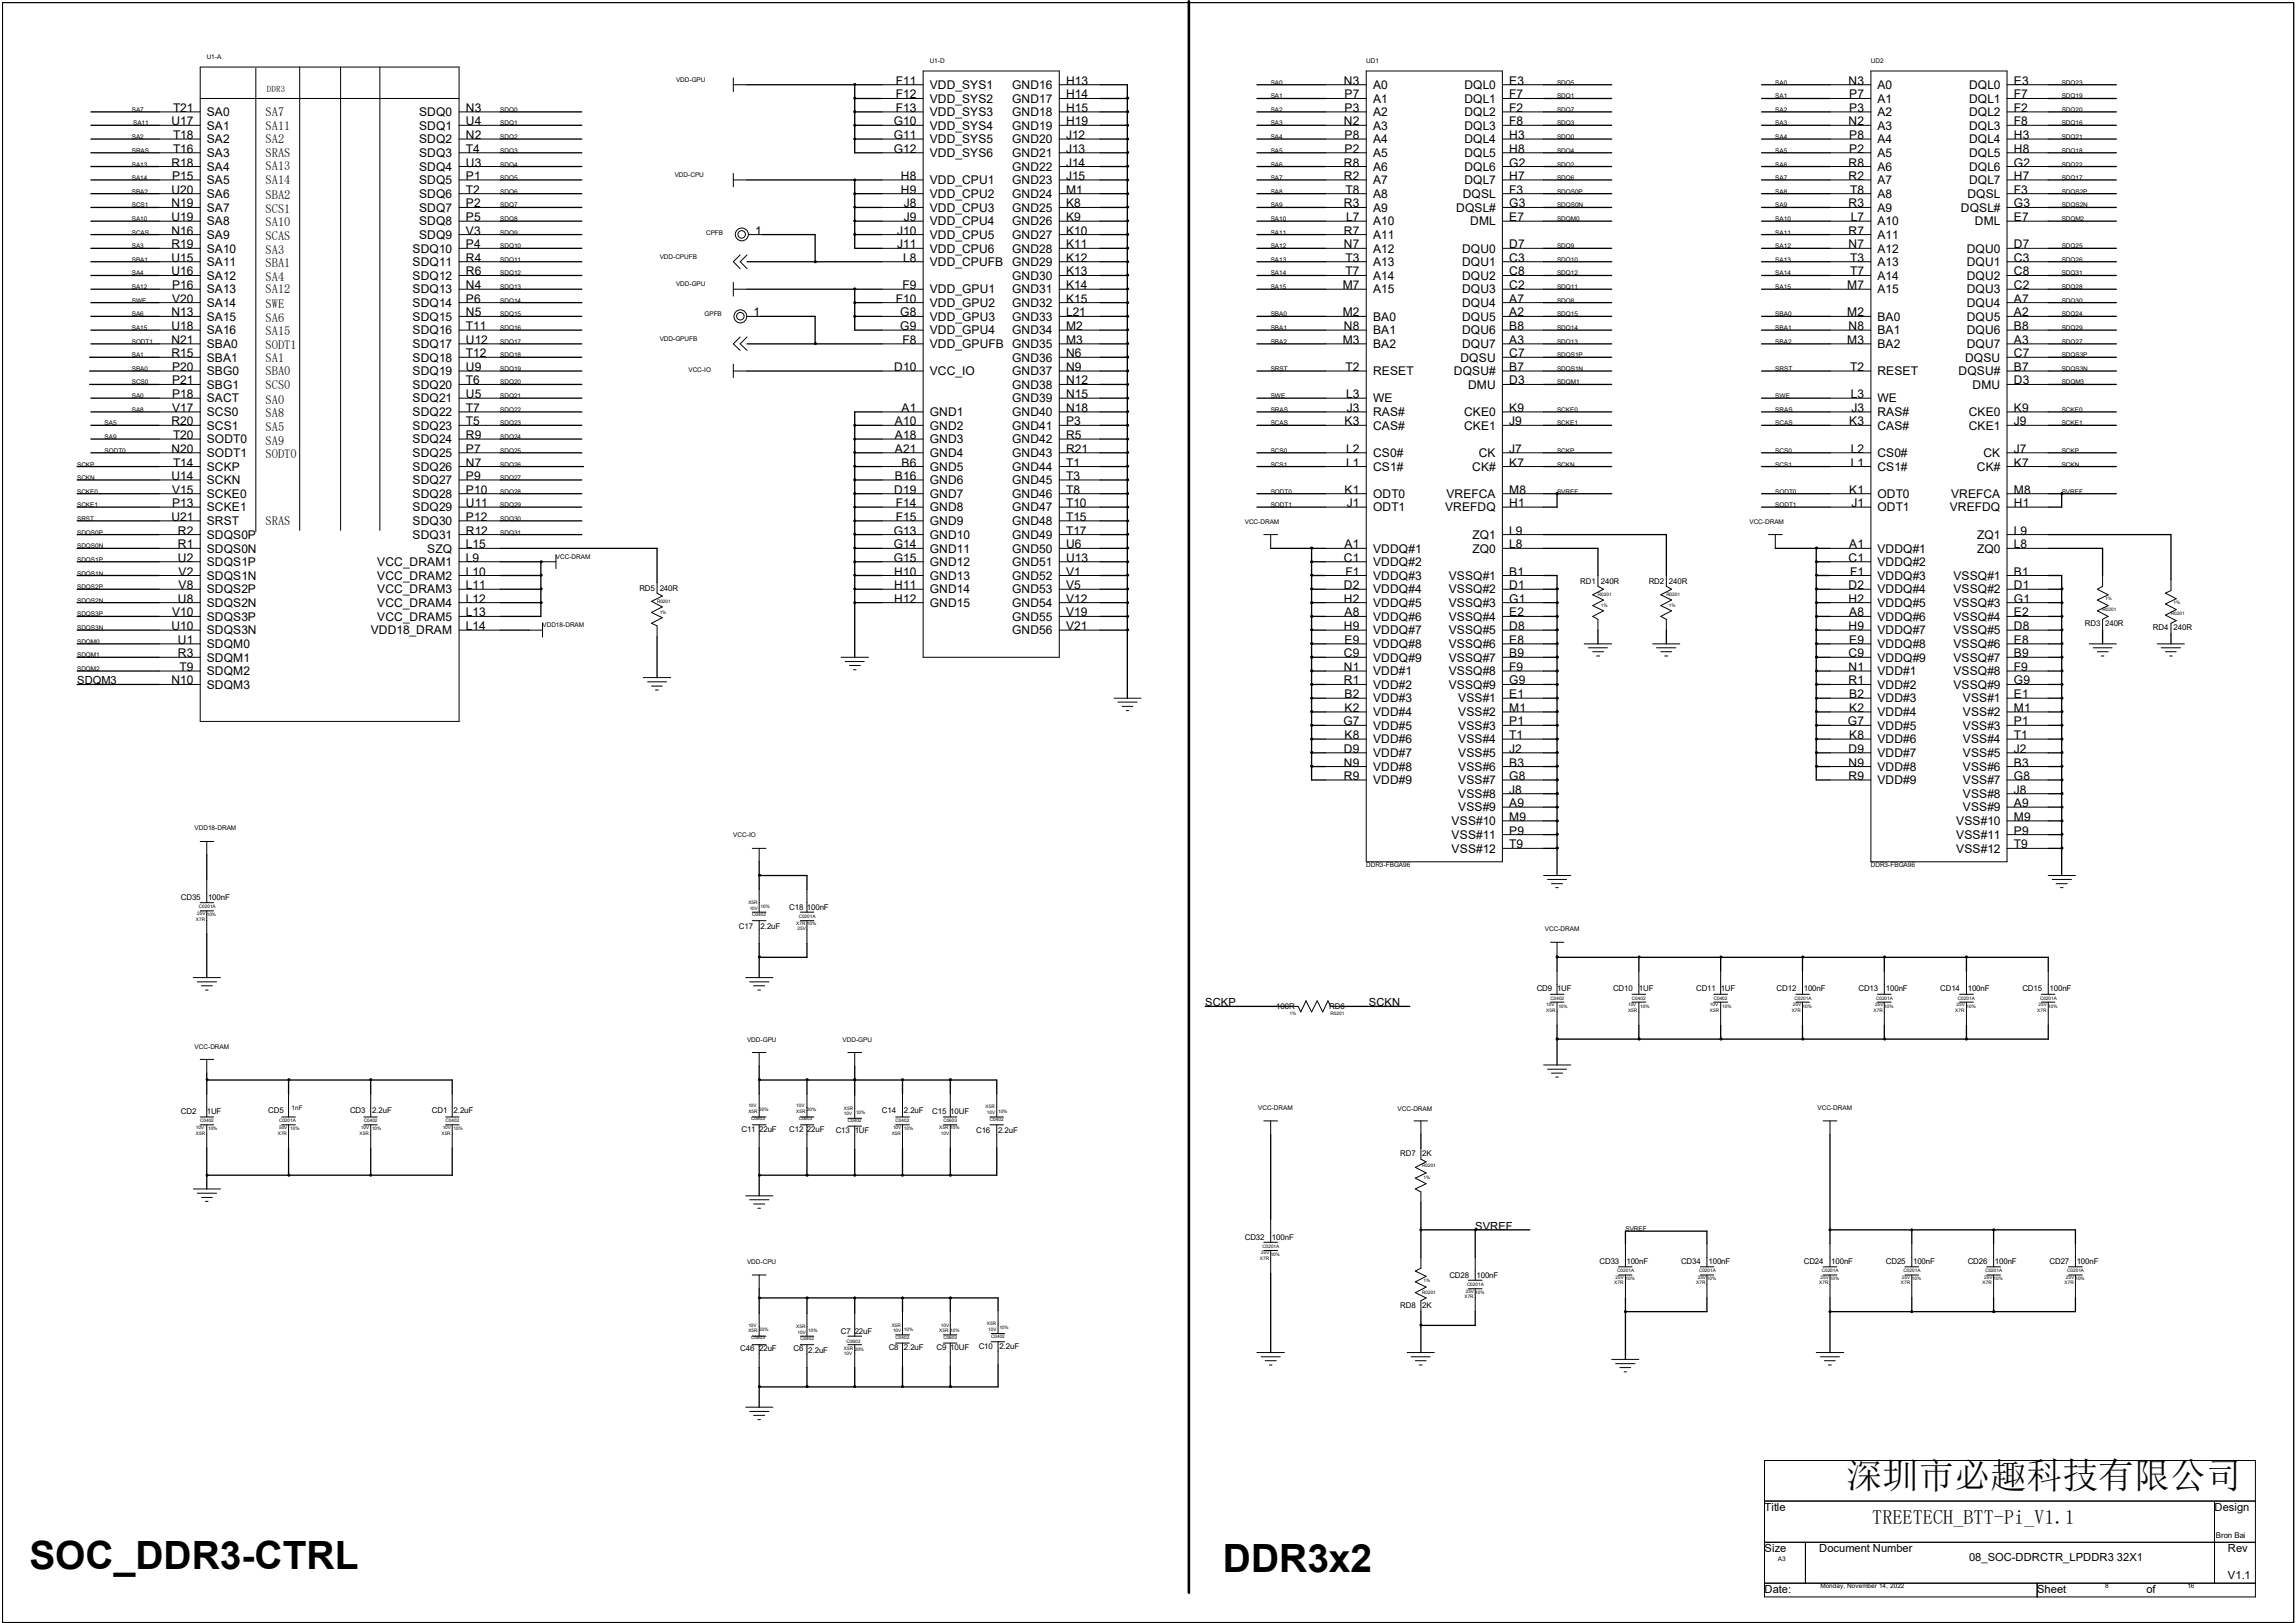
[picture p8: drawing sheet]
<svg xmlns="http://www.w3.org/2000/svg" width="297mm" height="210mm" viewBox="0 0 297 210" stroke-linecap="round" stroke-linejoin="round" font-family="sans-serif">
<defs><g id="words">
<g font-size="5">
<text x="3.8" y="203.1">SOC_DDR3-CTRL</text>
<text x="158.2" y="203.5">DDR3x2</text>
</g>
<text font-size="4.7" x="238.8" y="192.5">深圳市必趣科技有限公司</text>
<text font-size="2.6" x="242.2" y="197.2">TREETECH_BTT-Pi_V1.1</text>
<g font-size="1.6">
<text x="115.9" y="11">F11</text>
<text x="120.3" y="11.5">VDD_SYS1</text>
<text x="130.9" y="11.5">GND16</text>
<text x="137.9" y="11">H13</text>
<text x="173.9" y="11">N3</text>
<text x="177.6" y="11.5">A0</text>
<text x="189.4" y="11.5">DQL0</text>
<text x="195.2" y="11">E3</text>
<text x="239.1" y="11">N3</text>
<text x="242.9" y="11.5">A0</text>
<text x="254.7" y="11.5">DQL0</text>
<text x="260.5" y="11">E3</text>
<text x="22.2" y="16.2">U17</text>
<text x="22.4" y="14.5">T21</text>
<text x="22.4" y="18">T18</text>
<text x="26.7" y="15">SA0</text>
<text x="26.7" y="16.8">SA1</text>
<text x="34.4" y="15">SA7</text>
<text x="34.4" y="16.8">SA11</text>
<text x="54.2" y="15">SDQ0</text>
<text x="54.2" y="16.8">SDQ1</text>
<text x="60.3" y="14.5">N3</text>
<text x="60.3" y="16.2">U4</text>
<text x="60.3" y="18">N2</text>
<text x="115.6" y="16.2">G10</text>
<text x="115.6" y="18">G11</text>
<text x="115.9" y="12.7">F12</text>
<text x="115.9" y="14.5">F13</text>
<text x="120.3" y="13.3">VDD_SYS2</text>
<text x="120.3" y="15">VDD_SYS3</text>
<text x="120.3" y="16.8">VDD_SYS4</text>
<text x="130.9" y="13.3">GND17</text>
<text x="130.9" y="15">GND18</text>
<text x="130.9" y="16.8">GND19</text>
<text x="137.9" y="12.7">H14</text>
<text x="137.9" y="14.5">H15</text>
<text x="137.9" y="16.2">H19</text>
<text x="137.9" y="18">J12</text>
<text x="173.9" y="16.2">N2</text>
<text x="173.9" y="12.7">P7</text>
<text x="173.9" y="14.5">P3</text>
<text x="173.9" y="18">P8</text>
<text x="177.6" y="13.3">A1</text>
<text x="177.6" y="15">A2</text>
<text x="177.6" y="16.8">A3</text>
<text x="189.4" y="13.3">DQL1</text>
<text x="189.4" y="15">DQL2</text>
<text x="189.4" y="16.8">DQL3</text>
<text x="195.2" y="12.7">F7</text>
<text x="195.2" y="14.5">F2</text>
<text x="195.2" y="16.2">F8</text>
<text x="195.2" y="18">H3</text>
<text x="239.1" y="16.2">N2</text>
<text x="239.2" y="12.7">P7</text>
<text x="239.2" y="14.5">P3</text>
<text x="239.2" y="18">P8</text>
<text x="242.9" y="13.3">A1</text>
<text x="242.9" y="15">A2</text>
<text x="242.9" y="16.8">A3</text>
<text x="254.7" y="13.3">DQL1</text>
<text x="254.7" y="15">DQL2</text>
<text x="254.7" y="16.8">DQL3</text>
<text x="260.5" y="12.7">F7</text>
<text x="260.5" y="14.5">F2</text>
<text x="260.5" y="16.2">F8</text>
<text x="260.5" y="18">H3</text>
<text x="22.2" y="21.5">R18</text>
<text x="22.3" y="23.3">P15</text>
<text x="22.4" y="19.8">T16</text>
<text x="26.7" y="18.5">SA2</text>
<text x="26.7" y="20.3">SA3</text>
<text x="26.7" y="22.1">SA4</text>
<text x="26.7" y="23.8">SA5</text>
<text x="34.4" y="23.8">SA14</text>
<text x="34.4" y="22.1">SA13</text>
<text x="34.4" y="18.5">SA2</text>
<text x="34.4" y="20.3">SRAS</text>
<text x="54.2" y="18.5">SDQ2</text>
<text x="54.2" y="20.3">SDQ3</text>
<text x="54.2" y="22.1">SDQ4</text>
<text x="54.2" y="23.8">SDQ5</text>
<text x="60.3" y="19.8">T4</text>
<text x="60.3" y="21.5">U3</text>
<text x="60.3" y="23.3">P1</text>
<text x="115.6" y="19.8">G12</text>
<text x="116.5" y="23.3">H8</text>
<text x="120.3" y="18.5">VDD_SYS5</text>
<text x="120.3" y="20.3">VDD_SYS6</text>
<text x="120.3" y="23.8">VDD_CPU1</text>
<text x="130.9" y="18.5">GND20</text>
<text x="130.9" y="20.3">GND21</text>
<text x="130.9" y="22.1">GND22</text>
<text x="130.9" y="23.8">GND23</text>
<text x="137.9" y="19.8">J13</text>
<text x="137.9" y="21.5">J14</text>
<text x="137.9" y="23.3">J15</text>
<text x="173.9" y="21.5">R8</text>
<text x="173.9" y="23.3">R2</text>
<text x="173.9" y="19.8">P2</text>
<text x="177.6" y="18.5">A4</text>
<text x="177.6" y="20.3">A5</text>
<text x="177.6" y="22.1">A6</text>
<text x="177.6" y="23.8">A7</text>
<text x="189.4" y="18.5">DQL4</text>
<text x="189.4" y="20.3">DQL5</text>
<text x="189.4" y="22.1">DQL6</text>
<text x="189.4" y="23.8">DQL7</text>
<text x="195.2" y="19.8">H8</text>
<text x="195.2" y="21.5">G2</text>
<text x="195.2" y="23.3">H7</text>
<text x="239.1" y="21.5">R8</text>
<text x="239.1" y="23.3">R2</text>
<text x="239.2" y="19.8">P2</text>
<text x="242.9" y="18.5">A4</text>
<text x="242.9" y="20.3">A5</text>
<text x="242.9" y="22.1">A6</text>
<text x="242.9" y="23.8">A7</text>
<text x="254.7" y="18.5">DQL4</text>
<text x="254.7" y="20.3">DQL5</text>
<text x="254.7" y="22.1">DQL6</text>
<text x="254.7" y="23.8">DQL7</text>
<text x="260.5" y="19.8">H8</text>
<text x="260.5" y="21.5">G2</text>
<text x="260.5" y="23.3">H7</text>
<text x="22.2" y="25.1">U20</text>
<text x="22.2" y="26.8">N19</text>
<text x="22.2" y="28.6">U19</text>
<text x="26.7" y="25.6">SA6</text>
<text x="26.7" y="27.4">SA7</text>
<text x="26.7" y="29.2">SA8</text>
<text x="34.4" y="27.5">SCS1</text>
<text x="34.4" y="25.7">SBA2</text>
<text x="34.4" y="29.3">SA10</text>
<text x="54.2" y="25.6">SDQ6</text>
<text x="54.2" y="27.4">SDQ7</text>
<text x="54.2" y="29.2">SDQ8</text>
<text x="60.3" y="25.1">T2</text>
<text x="60.3" y="26.8">P2</text>
<text x="60.3" y="28.6">P5</text>
<text x="116.5" y="25.1">H9</text>
<text x="116.9" y="26.8">J8</text>
<text x="116.9" y="28.6">J9</text>
<text x="120.3" y="25.6">VDD_CPU2</text>
<text x="120.3" y="27.4">VDD_CPU3</text>
<text x="120.3" y="29.2">VDD_CPU4</text>
<text x="130.9" y="25.6">GND24</text>
<text x="130.9" y="27.4">GND25</text>
<text x="130.9" y="29.2">GND26</text>
<text x="137.9" y="25.1">M1</text>
<text x="137.9" y="26.8">K8</text>
<text x="137.9" y="28.6">K9</text>
<text x="173.9" y="26.8">R3</text>
<text x="174.1" y="25.1">T8</text>
<text x="174.1" y="28.6">L7</text>
<text x="177.6" y="25.6">A8</text>
<text x="177.6" y="27.4">A9</text>
<text x="177.6" y="29.2">A10</text>
<text x="188.4" y="27.4">DQSL#</text>
<text x="189.2" y="25.6">DQSL</text>
<text x="190.2" y="29.2">DML</text>
<text x="195.2" y="25.1">F3</text>
<text x="195.2" y="26.8">G3</text>
<text x="195.2" y="28.6">E7</text>
<text x="239.1" y="26.8">R3</text>
<text x="239.3" y="25.1">T8</text>
<text x="239.4" y="28.6">L7</text>
<text x="242.9" y="25.6">A8</text>
<text x="242.9" y="27.4">A9</text>
<text x="242.9" y="29.2">A10</text>
<text x="253.7" y="27.4">DQSL#</text>
<text x="254.5" y="25.6">DQSL</text>
<text x="255.5" y="29.2">DML</text>
<text x="260.5" y="25.1">F3</text>
<text x="260.5" y="26.8">G3</text>
<text x="260.5" y="28.6">E7</text>
<text x="22.2" y="30.4">N16</text>
<text x="22.2" y="32.1">R19</text>
<text x="22.2" y="33.9">U15</text>
<text x="22.2" y="35.6">U16</text>
<text x="26.7" y="30.9">SA9</text>
<text x="26.7" y="32.7">SA10</text>
<text x="26.7" y="34.4">SA11</text>
<text x="34.4" y="31.1">SCAS</text>
<text x="34.4" y="32.8">SA3</text>
<text x="34.4" y="34.6">SBA1</text>
<text x="53.4" y="32.7">SDQ10</text>
<text x="53.4" y="34.4">SDQ11</text>
<text x="54.2" y="30.9">SDQ9</text>
<text x="60.3" y="30.4">V3</text>
<text x="60.3" y="32.1">P4</text>
<text x="60.3" y="33.9">R4</text>
<text x="60.3" y="35.6">R6</text>
<text x="97.7" y="30.4">1</text>
<text x="116.1" y="30.4">J10</text>
<text x="116.1" y="32.1">J11</text>
<text x="116.8" y="33.9">L8</text>
<text x="120.3" y="30.9">VDD_CPU5</text>
<text x="120.3" y="32.7">VDD_CPU6</text>
<text x="120.3" y="34.4">VDD_CPUFB</text>
<text x="130.9" y="30.9">GND27</text>
<text x="130.9" y="32.7">GND28</text>
<text x="130.9" y="34.4">GND29</text>
<text x="137.9" y="30.4">K10</text>
<text x="137.9" y="32.1">K11</text>
<text x="137.9" y="33.9">K12</text>
<text x="137.9" y="35.6">K13</text>
<text x="173.9" y="30.4">R7</text>
<text x="173.9" y="32.1">N7</text>
<text x="174.1" y="33.9">T3</text>
<text x="174.1" y="35.6">T7</text>
<text x="177.6" y="30.9">A11</text>
<text x="177.6" y="32.7">A12</text>
<text x="177.6" y="34.4">A13</text>
<text x="189.1" y="32.7">DQU0</text>
<text x="189.1" y="34.4">DQU1</text>
<text x="195.2" y="32.1">D7</text>
<text x="195.2" y="33.9">C3</text>
<text x="195.2" y="35.6">C8</text>
<text x="239.1" y="30.4">R7</text>
<text x="239.1" y="32.1">N7</text>
<text x="239.3" y="33.9">T3</text>
<text x="239.3" y="35.6">T7</text>
<text x="242.9" y="30.9">A11</text>
<text x="242.9" y="32.7">A12</text>
<text x="242.9" y="34.4">A13</text>
<text x="254.4" y="32.7">DQU0</text>
<text x="254.4" y="34.4">DQU1</text>
<text x="260.5" y="32.1">D7</text>
<text x="260.5" y="33.9">C3</text>
<text x="260.5" y="35.6">C8</text>
<text x="22.2" y="40.9">N13</text>
<text x="22.3" y="37.4">P16</text>
<text x="22.3" y="39.2">V20</text>
<text x="26.7" y="36.2">SA12</text>
<text x="26.7" y="38">SA13</text>
<text x="26.7" y="39.7">SA14</text>
<text x="26.7" y="41.5">SA15</text>
<text x="34.4" y="36.4">SA4</text>
<text x="34.4" y="37.9">SA12</text>
<text x="34.4" y="41.7">SA6</text>
<text x="34.4" y="39.9">SWE</text>
<text x="53.4" y="36.2">SDQ12</text>
<text x="53.4" y="38">SDQ13</text>
<text x="53.4" y="39.7">SDQ14</text>
<text x="53.4" y="41.5">SDQ15</text>
<text x="60.3" y="37.4">N4</text>
<text x="60.3" y="39.2">P6</text>
<text x="60.3" y="40.9">N5</text>
<text x="97.5" y="40.9">1</text>
<text x="115.9" y="39.2">F10</text>
<text x="116.4" y="40.9">G8</text>
<text x="116.7" y="37.4">F9</text>
<text x="120.3" y="38">VDD_GPU1</text>
<text x="120.3" y="39.7">VDD_GPU2</text>
<text x="120.3" y="41.5">VDD_GPU3</text>
<text x="130.9" y="36.2">GND30</text>
<text x="130.9" y="38">GND31</text>
<text x="130.9" y="39.7">GND32</text>
<text x="130.9" y="41.5">GND33</text>
<text x="137.9" y="37.4">K14</text>
<text x="137.9" y="39.2">K15</text>
<text x="137.9" y="40.9">L21</text>
<text x="173.7" y="37.4">M7</text>
<text x="173.7" y="40.9">M2</text>
<text x="177.6" y="36.2">A14</text>
<text x="177.6" y="38">A15</text>
<text x="177.6" y="41.5">BA0</text>
<text x="189.1" y="36.2">DQU2</text>
<text x="189.1" y="38">DQU3</text>
<text x="189.1" y="39.7">DQU4</text>
<text x="189.1" y="41.5">DQU5</text>
<text x="195.2" y="37.4">C2</text>
<text x="195.2" y="39.2">A7</text>
<text x="195.2" y="40.9">A2</text>
<text x="239" y="37.4">M7</text>
<text x="239" y="40.9">M2</text>
<text x="242.9" y="36.2">A14</text>
<text x="242.9" y="38">A15</text>
<text x="242.9" y="41.5">BA0</text>
<text x="254.4" y="36.2">DQU2</text>
<text x="254.4" y="38">DQU3</text>
<text x="254.4" y="39.7">DQU4</text>
<text x="254.4" y="41.5">DQU5</text>
<text x="260.5" y="37.4">C2</text>
<text x="260.5" y="39.2">A7</text>
<text x="260.5" y="40.9">A2</text>
<text x="22.2" y="42.7">U18</text>
<text x="22.2" y="44.5">N21</text>
<text x="22.2" y="46.2">R15</text>
<text x="26.7" y="43.3">SA16</text>
<text x="26.7" y="45">SBA0</text>
<text x="26.7" y="46.8">SBA1</text>
<text x="34.4" y="45.2">SODT1</text>
<text x="34.4" y="46.8">SA1</text>
<text x="34.4" y="43.4">SA15</text>
<text x="53.4" y="43.3">SDQ16</text>
<text x="53.4" y="45">SDQ17</text>
<text x="53.4" y="46.8">SDQ18</text>
<text x="60.3" y="42.7">T11</text>
<text x="60.3" y="44.5">U12</text>
<text x="60.3" y="46.2">T12</text>
<text x="116.4" y="42.7">G9</text>
<text x="116.7" y="44.5">F8</text>
<text x="120.3" y="43.3">VDD_GPU4</text>
<text x="120.3" y="45">VDD_GPUFB GND35</text>
<text x="130.9" y="43.3">GND34</text>
<text x="130.9" y="46.8">GND36</text>
<text x="137.9" y="42.7">M2</text>
<text x="137.9" y="44.5">M3</text>
<text x="137.9" y="46.2">N6</text>
<text x="173.7" y="44.5">M3</text>
<text x="173.9" y="42.7">N8</text>
<text x="177.6" y="43.3">BA1</text>
<text x="177.6" y="45">BA2</text>
<text x="188.9" y="46.8">DQSU</text>
<text x="189.1" y="43.3">DQU6</text>
<text x="189.1" y="45">DQU7</text>
<text x="195.2" y="42.7">B8</text>
<text x="195.2" y="44.5">A3</text>
<text x="195.2" y="46.2">C7</text>
<text x="239" y="44.5">M3</text>
<text x="239.1" y="42.7">N8</text>
<text x="242.9" y="43.3">BA1</text>
<text x="242.9" y="45">BA2</text>
<text x="254.2" y="46.8">DQSU</text>
<text x="254.4" y="43.3">DQU6</text>
<text x="254.4" y="45">DQU7</text>
<text x="260.5" y="42.7">B8</text>
<text x="260.5" y="44.5">A3</text>
<text x="260.5" y="46.2">C7</text>
<text x="22.3" y="48">P20</text>
<text x="22.3" y="49.7">P21</text>
<text x="22.3" y="51.5">P18</text>
<text x="22.3" y="53.3">V17</text>
<text x="26.7" y="48.6">SBG0</text>
<text x="26.7" y="50.3">SBG1</text>
<text x="26.7" y="52.1">SACT</text>
<text x="26.7" y="53.8">SCS0</text>
<text x="34.4" y="50.3">SCS0</text>
<text x="34.4" y="48.5">SBA0</text>
<text x="34.4" y="52.2">SA0</text>
<text x="53.4" y="48.6">SDQ19</text>
<text x="53.4" y="50.3">SDQ20</text>
<text x="53.4" y="52.1">SDQ21</text>
<text x="53.4" y="53.8">SDQ22</text>
<text x="60.3" y="48">U9</text>
<text x="60.3" y="49.7">T6</text>
<text x="60.3" y="51.5">U5</text>
<text x="60.3" y="53.3">T7</text>
<text x="115.7" y="48">D10</text>
<text x="116.6" y="53.3">A1</text>
<text x="120.3" y="48.6">VCC_IO</text>
<text x="120.3" y="53.8">GND1</text>
<text x="130.9" y="48.6">GND37</text>
<text x="130.9" y="50.3">GND38</text>
<text x="130.9" y="52.1">GND39</text>
<text x="130.9" y="53.8">GND40</text>
<text x="137.9" y="48">N9</text>
<text x="137.9" y="49.7">N12</text>
<text x="137.9" y="51.5">N15</text>
<text x="137.9" y="53.3">N18</text>
<text x="174.1" y="48">T2</text>
<text x="174.1" y="51.5">L3</text>
<text x="174.2" y="53.3">J3</text>
<text x="177.6" y="52.1">WE</text>
<text x="177.6" y="53.8">RAS#</text>
<text x="177.6" y="48.6">RESET</text>
<text x="188.1" y="48.6">DQSU#</text>
<text x="189.4" y="53.8">CKE0</text>
<text x="189.9" y="50.3">DMU</text>
<text x="195.2" y="53.3">K9</text>
<text x="195.2" y="48">B7</text>
<text x="195.2" y="49.7">D3</text>
<text x="239.3" y="48">T2</text>
<text x="239.4" y="51.5">L3</text>
<text x="239.5" y="53.3">J3</text>
<text x="242.9" y="52.1">WE</text>
<text x="242.9" y="53.8">RAS#</text>
<text x="242.9" y="48.6">RESET</text>
<text x="253.4" y="48.6">DQSU#</text>
<text x="254.7" y="53.8">CKE0</text>
<text x="255.2" y="50.3">DMU</text>
<text x="260.5" y="53.3">K9</text>
<text x="260.5" y="48">B7</text>
<text x="260.5" y="49.7">D3</text>
<text x="22.2" y="55">R20</text>
<text x="22.2" y="58.6">N20</text>
<text x="22.4" y="56.8">T20</text>
<text x="26.7" y="55.6">SCS1</text>
<text x="26.7" y="57.4">SODT0</text>
<text x="26.7" y="59.1">SODT1</text>
<text x="34.4" y="59.3">SODT0</text>
<text x="34.4" y="57.5">SA9</text>
<text x="34.4" y="55.8">SA5</text>
<text x="34.4" y="54">SA8</text>
<text x="53.4" y="55.6">SDQ23</text>
<text x="53.4" y="57.4">SDQ24</text>
<text x="53.4" y="59.1">SDQ25</text>
<text x="60.3" y="55">T5</text>
<text x="60.3" y="56.8">R9</text>
<text x="60.3" y="58.6">P7</text>
<text x="115.8" y="55">A10</text>
<text x="115.8" y="56.8">A18</text>
<text x="115.8" y="58.6">A21</text>
<text x="120.3" y="55.6">GND2</text>
<text x="120.3" y="57.4">GND3</text>
<text x="120.3" y="59.1">GND4</text>
<text x="130.9" y="55.6">GND41</text>
<text x="130.9" y="57.4">GND42</text>
<text x="130.9" y="59.1">GND43</text>
<text x="137.9" y="55">P3</text>
<text x="137.9" y="56.8">R5</text>
<text x="137.9" y="58.6">R21</text>
<text x="173.9" y="55">K3</text>
<text x="174.1" y="58.6">L2</text>
<text x="177.6" y="55.6">CAS#</text>
<text x="177.6" y="59.1">CS0#</text>
<text x="189.4" y="55.6">CKE1</text>
<text x="191.3" y="59.1">CK</text>
<text x="195.2" y="58.6">J7</text>
<text x="195.2" y="55">J9</text>
<text x="239.2" y="55">K3</text>
<text x="239.4" y="58.6">L2</text>
<text x="242.9" y="55.6">CAS#</text>
<text x="242.9" y="59.1">CS0#</text>
<text x="254.7" y="55.6">CKE1</text>
<text x="256.6" y="59.1">CK</text>
<text x="260.5" y="58.6">J7</text>
<text x="260.5" y="55">J9</text>
<text x="22.2" y="62.1">U14</text>
<text x="22.3" y="63.9">V15</text>
<text x="22.3" y="65.6">P13</text>
<text x="22.4" y="60.4">T14</text>
<text x="26.7" y="60.9">SCKP</text>
<text x="26.7" y="62.7">SCKN</text>
<text x="26.7" y="64.4">SCKE0</text>
<text x="53.4" y="60.9">SDQ26</text>
<text x="53.4" y="62.7">SDQ27</text>
<text x="53.4" y="64.4">SDQ28</text>
<text x="60.3" y="60.4">N7</text>
<text x="60.3" y="62.1">P9</text>
<text x="60.3" y="63.9">P10</text>
<text x="60.3" y="65.6">U11</text>
<text x="115.7" y="63.9">D19</text>
<text x="115.8" y="62.1">B16</text>
<text x="115.9" y="65.6">F14</text>
<text x="116.6" y="60.4">B6</text>
<text x="120.3" y="60.9">GND5</text>
<text x="120.3" y="62.7">GND6</text>
<text x="120.3" y="64.4">GND7</text>
<text x="130.9" y="60.9">GND44</text>
<text x="130.9" y="62.7">GND45</text>
<text x="130.9" y="64.4">GND46</text>
<text x="137.9" y="60.4">T1</text>
<text x="137.9" y="62.1">T3</text>
<text x="137.9" y="63.9">T8</text>
<text x="137.9" y="65.6">T10</text>
<text x="173.9" y="63.9">K1</text>
<text x="174.1" y="60.4">L1</text>
<text x="174.2" y="65.6">J1</text>
<text x="177.6" y="64.4">ODT0</text>
<text x="177.6" y="60.9">CS1#</text>
<text x="187.1" y="64.4">VREFCA</text>
<text x="190.4" y="60.9">CK#</text>
<text x="195.2" y="60.4">K7</text>
<text x="195.2" y="63.9">M8</text>
<text x="195.2" y="65.6">H1</text>
<text x="239.2" y="63.9">K1</text>
<text x="239.4" y="60.4">L1</text>
<text x="239.5" y="65.6">J1</text>
<text x="242.9" y="64.4">ODT0</text>
<text x="242.9" y="60.9">CS1#</text>
<text x="252.4" y="64.4">VREFCA</text>
<text x="255.7" y="60.9">CK#</text>
<text x="260.5" y="60.4">K7</text>
<text x="260.5" y="63.9">M8</text>
<text x="260.5" y="65.6">H1</text>
<text x="22.2" y="67.4">U21</text>
<text x="23" y="69.2">R2</text>
<text x="23" y="71">R1</text>
<text x="26.7" y="66.2">SCKE1</text>
<text x="26.7" y="67.9">SRST</text>
<text x="26.7" y="69.7">SDQS0P</text>
<text x="26.7" y="71.5">SDQS0N</text>
<text x="34.4" y="67.9">SRAS</text>
<text x="53.4" y="66.2">SDQ29</text>
<text x="53.4" y="67.9">SDQ30</text>
<text x="53.4" y="69.7">SDQ31</text>
<text x="55.3" y="71.5">SZQ</text>
<text x="60.3" y="67.4">P12</text>
<text x="60.3" y="69.2">R12</text>
<text x="60.3" y="71">L15</text>
<text x="115.6" y="69.2">G13</text>
<text x="115.6" y="71">G14</text>
<text x="115.9" y="67.4">F15</text>
<text x="120.3" y="66.2">GND8</text>
<text x="120.3" y="67.9">GND9</text>
<text x="120.3" y="69.7">GND10</text>
<text x="120.3" y="71.5">GND11</text>
<text x="130.9" y="66.2">GND47</text>
<text x="130.9" y="67.9">GND48</text>
<text x="130.9" y="69.7">GND49</text>
<text x="130.9" y="71.5">GND50</text>
<text x="137.9" y="67.4">T15</text>
<text x="137.9" y="69.2">T17</text>
<text x="137.9" y="71">U6</text>
<text x="173.9" y="71">A1</text>
<text x="177.6" y="71.5">VDDQ#1</text>
<text x="177.6" y="66.2">ODT1</text>
<text x="186.9" y="66.2">VREFDQ</text>
<text x="190.5" y="69.7">ZQ1</text>
<text x="190.5" y="71.5">ZQ0</text>
<text x="195.2" y="69.2">L9</text>
<text x="195.2" y="71">L8</text>
<text x="239.2" y="71">A1</text>
<text x="242.9" y="71.5">VDDQ#1</text>
<text x="242.9" y="66.2">ODT1</text>
<text x="252.2" y="66.2">VREFDQ</text>
<text x="255.8" y="69.7">ZQ1</text>
<text x="255.8" y="71.5">ZQ0</text>
<text x="260.5" y="69.2">L9</text>
<text x="260.5" y="71">L8</text>
<text x="23" y="72.7">U2</text>
<text x="23" y="78">U8</text>
<text x="23.1" y="76.2">V8</text>
<text x="23.1" y="74.5">V2</text>
<text x="26.7" y="73.2">SDQS1P</text>
<text x="26.7" y="76.8">SDQS2P</text>
<text x="26.7" y="75">SDQS1N</text>
<text x="48.8" y="73.2">VCC_DRAM1</text>
<text x="48.8" y="75">VCC_DRAM2</text>
<text x="48.8" y="76.8">VCC_DRAM3</text>
<text x="60.3" y="72.7">L9</text>
<text x="60.3" y="74.5">L10</text>
<text x="60.3" y="76.2">L11</text>
<text x="60.3" y="78">L12</text>
<text x="115.6" y="72.7">G15</text>
<text x="115.7" y="74.5">H10</text>
<text x="115.7" y="76.2">H11</text>
<text x="115.7" y="78">H12</text>
<text x="120.3" y="73.2">GND12</text>
<text x="120.3" y="75">GND13</text>
<text x="120.3" y="76.8">GND14</text>
<text x="130.9" y="73.2">GND51</text>
<text x="130.9" y="75">GND52</text>
<text x="130.9" y="76.8">GND53</text>
<text x="137.9" y="72.7">U13</text>
<text x="137.9" y="74.5">V1</text>
<text x="137.9" y="76.2">V5</text>
<text x="137.9" y="78">V12</text>
<text x="173.9" y="72.7">C1</text>
<text x="173.9" y="76.2">D2</text>
<text x="173.9" y="78">H2</text>
<text x="174.1" y="74.5">F1</text>
<text x="177.6" y="73.2">VDDQ#2</text>
<text x="177.6" y="75">VDDQ#3</text>
<text x="177.6" y="76.8">VDDQ#4</text>
<text x="187.4" y="75">VSSQ#1</text>
<text x="187.4" y="76.8">VSSQ#2</text>
<text x="195.2" y="74.5">B1</text>
<text x="195.2" y="76.2">D1</text>
<text x="195.2" y="78">G1</text>
<text x="239.1" y="72.7">C1</text>
<text x="239.1" y="76.2">D2</text>
<text x="239.1" y="78">H2</text>
<text x="239.3" y="74.5">F1</text>
<text x="242.9" y="73.2">VDDQ#2</text>
<text x="242.9" y="75">VDDQ#3</text>
<text x="242.9" y="76.8">VDDQ#4</text>
<text x="252.7" y="75">VSSQ#1</text>
<text x="252.7" y="76.8">VSSQ#2</text>
<text x="260.5" y="74.5">B1</text>
<text x="260.5" y="76.2">D1</text>
<text x="260.5" y="78">G1</text>
<text x="22.2" y="81.5">U10</text>
<text x="22.3" y="79.8">V10</text>
<text x="23" y="83.3">U1</text>
<text x="26.7" y="80.3">SDQS3P</text>
<text x="26.7" y="78.5">SDQS2N</text>
<text x="26.7" y="82.1">SDQS3N</text>
<text x="26.7" y="83.9">SDQM0</text>
<text x="48" y="82.1">VDD18_DRAM</text>
<text x="48.8" y="78.5">VCC_DRAM4</text>
<text x="48.8" y="80.3">VCC_DRAM5</text>
<text x="60.3" y="79.8">L13</text>
<text x="60.3" y="81.5">L14</text>
<text x="120.3" y="78.5">GND15</text>
<text x="130.9" y="78.5">GND54</text>
<text x="130.9" y="80.3">GND55</text>
<text x="130.9" y="82.1">GND56</text>
<text x="137.9" y="79.8">V19</text>
<text x="137.9" y="81.5">V21</text>
<text x="173.9" y="81.5">H9</text>
<text x="173.9" y="79.8">A8</text>
<text x="173.9" y="83.3">E9</text>
<text x="177.6" y="78.5">VDDQ#5</text>
<text x="177.6" y="80.3">VDDQ#6</text>
<text x="177.6" y="82.1">VDDQ#7</text>
<text x="177.6" y="83.9">VDDQ#8</text>
<text x="187.4" y="78.5">VSSQ#3</text>
<text x="187.4" y="80.3">VSSQ#4</text>
<text x="187.4" y="82.1">VSSQ#5</text>
<text x="187.4" y="83.9">VSSQ#6</text>
<text x="195.2" y="79.8">E2</text>
<text x="195.2" y="81.5">D8</text>
<text x="195.2" y="83.3">E8</text>
<text x="239.1" y="81.5">H9</text>
<text x="239.2" y="79.8">A8</text>
<text x="239.2" y="83.3">E9</text>
<text x="242.9" y="78.5">VDDQ#5</text>
<text x="242.9" y="80.3">VDDQ#6</text>
<text x="242.9" y="82.1">VDDQ#7</text>
<text x="242.9" y="83.9">VDDQ#8</text>
<text x="252.7" y="78.5">VSSQ#3</text>
<text x="252.7" y="80.3">VSSQ#4</text>
<text x="252.7" y="82.1">VSSQ#5</text>
<text x="252.7" y="83.9">VSSQ#6</text>
<text x="260.5" y="79.8">E2</text>
<text x="260.5" y="81.5">D8</text>
<text x="260.5" y="83.3">E8</text>
<text x="22.2" y="88.6">N10</text>
<text x="23" y="85">R3</text>
<text x="23.2" y="86.8">T9</text>
<text x="26.7" y="85.6">SDQM1</text>
<text x="26.7" y="87.4">SDQM2</text>
<text x="26.7" y="89.1">SDQM3</text>
<text x="173.9" y="85">C9</text>
<text x="173.9" y="88.6">R1</text>
<text x="173.9" y="86.8">N1</text>
<text x="177.6" y="85.6">VDDQ#9</text>
<text x="177.6" y="89.1">VDD#2</text>
<text x="177.6" y="87.4">VDD#1</text>
<text x="187.4" y="85.6">VSSQ#7</text>
<text x="187.4" y="87.4">VSSQ#8</text>
<text x="187.4" y="89.1">VSSQ#9</text>
<text x="195.2" y="85">B9</text>
<text x="195.2" y="86.8">F9</text>
<text x="195.2" y="88.6">G9</text>
<text x="239.1" y="85">C9</text>
<text x="239.1" y="88.6">R1</text>
<text x="239.1" y="86.8">N1</text>
<text x="242.9" y="85.6">VDDQ#9</text>
<text x="242.9" y="89.1">VDD#2</text>
<text x="242.9" y="87.4">VDD#1</text>
<text x="252.7" y="85.6">VSSQ#7</text>
<text x="252.7" y="87.4">VSSQ#8</text>
<text x="252.7" y="89.1">VSSQ#9</text>
<text x="260.5" y="85">B9</text>
<text x="260.5" y="86.8">F9</text>
<text x="260.5" y="88.6">G9</text>
<text x="173.8" y="93.9">G7</text>
<text x="173.9" y="90.3">B2</text>
<text x="173.9" y="92.1">K2</text>
<text x="173.9" y="95.6">K8</text>
<text x="177.6" y="90.9">VDD#3</text>
<text x="177.6" y="92.7">VDD#4</text>
<text x="177.6" y="94.4">VDD#5</text>
<text x="188.6" y="90.9">VSS#1</text>
<text x="188.6" y="92.7">VSS#2</text>
<text x="188.6" y="94.4">VSS#3</text>
<text x="195.2" y="90.3">E1</text>
<text x="195.2" y="92.1">M1</text>
<text x="195.2" y="93.9">P1</text>
<text x="195.2" y="95.6">T1</text>
<text x="239" y="93.9">G7</text>
<text x="239.2" y="90.3">B2</text>
<text x="239.2" y="92.1">K2</text>
<text x="239.2" y="95.6">K8</text>
<text x="242.9" y="90.9">VDD#3</text>
<text x="242.9" y="92.7">VDD#4</text>
<text x="242.9" y="94.4">VDD#5</text>
<text x="253.9" y="90.9">VSS#1</text>
<text x="253.9" y="92.7">VSS#2</text>
<text x="253.9" y="94.4">VSS#3</text>
<text x="260.5" y="90.3">E1</text>
<text x="260.5" y="92.1">M1</text>
<text x="260.5" y="93.9">P1</text>
<text x="260.5" y="95.6">T1</text>
<text x="173.9" y="97.4">D9</text>
<text x="173.9" y="99.2">N9</text>
<text x="173.9" y="100.9">R9</text>
<text x="177.6" y="96.2">VDD#6</text>
<text x="177.6" y="98">VDD#7</text>
<text x="177.6" y="99.7">VDD#8</text>
<text x="177.6" y="101.5">VDD#9</text>
<text x="188.6" y="96.2">VSS#4</text>
<text x="188.6" y="98">VSS#5</text>
<text x="188.6" y="99.7">VSS#6</text>
<text x="188.6" y="101.5">VSS#7</text>
<text x="195.2" y="97.4">J2</text>
<text x="195.2" y="99.2">B3</text>
<text x="195.2" y="100.9">G8</text>
<text x="239.1" y="97.4">D9</text>
<text x="239.1" y="99.2">N9</text>
<text x="239.1" y="100.9">R9</text>
<text x="242.9" y="96.2">VDD#6</text>
<text x="242.9" y="98">VDD#7</text>
<text x="242.9" y="99.7">VDD#8</text>
<text x="242.9" y="101.5">VDD#9</text>
<text x="253.9" y="96.2">VSS#4</text>
<text x="253.9" y="98">VSS#5</text>
<text x="253.9" y="99.7">VSS#6</text>
<text x="253.9" y="101.5">VSS#7</text>
<text x="260.5" y="97.4">J2</text>
<text x="260.5" y="99.2">B3</text>
<text x="260.5" y="100.9">G8</text>
<text x="187.8" y="106.8">VSS#10</text>
<text x="188.6" y="103.3">VSS#8</text>
<text x="188.6" y="105">VSS#9</text>
<text x="195.2" y="102.7">J8</text>
<text x="195.2" y="104.4">A9</text>
<text x="195.2" y="106.2">M9</text>
<text x="195.2" y="108">P9</text>
<text x="253.1" y="106.8">VSS#10</text>
<text x="253.9" y="103.3">VSS#8</text>
<text x="253.9" y="105">VSS#9</text>
<text x="260.5" y="102.7">J8</text>
<text x="260.5" y="104.4">A9</text>
<text x="260.5" y="106.2">M9</text>
<text x="260.5" y="108">P9</text>
<text x="187.8" y="108.5">VSS#11</text>
<text x="187.8" y="110.3">VSS#12</text>
<text x="195.2" y="109.8">T9</text>
<text x="253.1" y="108.5">VSS#11</text>
<text x="253.1" y="110.3">VSS#12</text>
<text x="260.5" y="109.8">T9</text>
</g>
<g font-size="1.4">
<text x="10" y="88.6">SDQM3</text>
<text x="155.9" y="130.2">SCKP</text>
<text x="177.1" y="130.2">SCKN</text>
<text x="190.8" y="159.1">SVREF</text>
<text x="228.3" y="195.5">Title</text>
<text x="286.5" y="195.5">Design</text>
<text x="228.3" y="200.8">Size</text>
<text x="235.3" y="200.8">Document Number</text>
<text x="254.7" y="202">08_SOC-DDRCTR_LPDDR3</text>
<text x="273.8" y="202">32X1</text>
<text x="288.2" y="200.8">Rev</text>
<text x="228.3" y="206.1">Date:</text>
<text x="263.5" y="206.1">Sheet</text>
<text x="277.7" y="206.1">of</text>
<text x="288.2" y="204.3">V1.1</text>
</g>
<text font-size="1.1" x="34.5" y="11.9">DDR3</text>
<g font-size="1">
<text x="82.7" y="76.4">RD5</text>
<text x="85.3" y="76.4">240R</text>
<text x="204.4" y="75.5">RD1</text>
<text x="207.1" y="75.5">240R</text>
<text x="213.3" y="75.5">RD2</text>
<text x="215.9" y="75.5">240R</text>
<text x="269.7" y="81">RD3</text>
<text x="272.3" y="81">240R</text>
<text x="278.5" y="81.5">RD4</text>
<text x="281.2" y="81.5">240R</text>
<text x="23.4" y="116.5">CD35</text>
<text x="26.9" y="116.5">100nF</text>
<text x="102.1" y="117.7">C18</text>
<text x="104.4" y="117.7">100nF</text>
<text x="95.6" y="120.1">C17</text>
<text x="98.4" y="120.1">2.2uF</text>
<text x="165.1" y="130.6">100R</text>
<text x="171.9" y="130.6">RD6</text>
<text x="198.8" y="128.3">CD9</text>
<text x="201.4" y="128.3">1UF</text>
<text x="208.7" y="128.3">CD10</text>
<text x="212" y="128.3">1UF</text>
<text x="219.4" y="128.3">CD11</text>
<text x="222.6" y="128.3">1UF</text>
<text x="229.8" y="128.3">CD12</text>
<text x="233.3" y="128.3">100nF</text>
<text x="240.4" y="128.3">CD13</text>
<text x="244" y="128.3">100nF</text>
<text x="251" y="128.3">CD14</text>
<text x="254.5" y="128.3">100nF</text>
<text x="261.6" y="128.3">CD15</text>
<text x="265.1" y="128.3">100nF</text>
<text x="34.7" y="144">CD5</text>
<text x="45.3" y="144">CD3</text>
<text x="48.1" y="144">2.2uF</text>
<text x="55.9" y="144">CD1</text>
<text x="58.7" y="144">2.2uF</text>
<text x="114.1" y="144">C14</text>
<text x="116.9" y="144">2.2uF</text>
<text x="23.4" y="144.1">CD2</text>
<text x="26.7" y="144.1">1UF</text>
<text x="95.9" y="146.4">C11</text>
<text x="98.2" y="146.4">22uF</text>
<text x="102.1" y="146.4">C12</text>
<text x="104.4" y="146.4">22uF</text>
<text x="108.1" y="146.6">C13</text>
<text x="110.6" y="146.6">1UF</text>
<text x="120.6" y="144.1">C15</text>
<text x="122.9" y="144.1">10UF</text>
<text x="126.3" y="146.6">C16</text>
<text x="129.1" y="146.6">2.2uF</text>
<text x="181.1" y="149.6">RD7</text>
<text x="184" y="149.6">2K</text>
<text x="161" y="160.4">CD32</text>
<text x="164.5" y="160.4">100nF</text>
<text x="187.5" y="165.3">CD28</text>
<text x="191" y="165.3">100nF</text>
<text x="206.9" y="163.6">CD33</text>
<text x="210.4" y="163.6">100nF</text>
<text x="217.5" y="163.6">CD34</text>
<text x="221" y="163.6">100nF</text>
<text x="233.3" y="163.6">CD24</text>
<text x="236.9" y="163.6">100nF</text>
<text x="244" y="163.6">CD25</text>
<text x="247.5" y="163.6">100nF</text>
<text x="254.5" y="163.6">CD26</text>
<text x="258.1" y="163.6">100nF</text>
<text x="265.1" y="163.6">CD27</text>
<text x="268.6" y="163.6">100nF</text>
<text x="108.8" y="172.6">C7</text>
<text x="110.6" y="172.6">22uF</text>
<text x="181.1" y="169.2">RD8</text>
<text x="184" y="169.2">2K</text>
<text x="95.7" y="174.8">C46</text>
<text x="98.2" y="174.8">22uF</text>
<text x="102.6" y="174.8">C6</text>
<text x="104.6" y="175">2.2uF</text>
<text x="115" y="174.7">C8</text>
<text x="116.9" y="174.7">2.2uF</text>
<text x="121.1" y="174.7">C9</text>
<text x="122.9" y="174.7">10UF</text>
<text x="126.6" y="174.5">C10</text>
<text x="129.3" y="174.5">2.2uF</text>
<text x="286.6" y="199">Bron Bai</text>
</g>
<g font-size=".8">
<text x="26.7" y="7.6">U1-A</text>
<text x="87.5" y="10.6">VDD-GPU</text>
<text x="120.3" y="8.1">U1-D</text>
<text x="164.4" y="11">SA0</text>
<text x="176.7" y="8.1">UD1</text>
<text x="201.4" y="11">SDQ5</text>
<text x="229.6" y="11">SA0</text>
<text x="242" y="8.1">UD2</text>
<text x="266.7" y="11">SDQ23</text>
<text x="17" y="14.5">SA7</text>
<text x="17" y="18">SA2</text>
<text x="17.2" y="16.2">SA11</text>
<text x="64.7" y="14.5">SDQ0</text>
<text x="64.7" y="18">SDQ2</text>
<text x="64.7" y="16.2">SDQ1</text>
<text x="164.4" y="16.2">SA3</text>
<text x="164.4" y="12.7">SA1</text>
<text x="164.4" y="14.5">SA2</text>
<text x="164.4" y="18">SA4</text>
<text x="201.4" y="18">SDQ0</text>
<text x="201.4" y="16.2">SDQ3</text>
<text x="201.4" y="12.7">SDQ1</text>
<text x="201.4" y="14.5">SDQ7</text>
<text x="229.6" y="16.2">SA3</text>
<text x="229.6" y="12.7">SA1</text>
<text x="229.6" y="14.5">SA2</text>
<text x="229.6" y="18">SA4</text>
<text x="266.7" y="14.5">SDQ20</text>
<text x="266.7" y="18">SDQ21</text>
<text x="266.7" y="16.2">SDQ16</text>
<text x="266.7" y="12.7">SDQ19</text>
<text x="17" y="21.5">SA13</text>
<text x="17" y="19.8">SRAS</text>
<text x="17" y="23.3">SA14</text>
<text x="64.7" y="21.5">SDQ4</text>
<text x="64.7" y="23.3">SDQ5</text>
<text x="64.7" y="19.8">SDQ3</text>
<text x="87.3" y="22.9">VDD-CPU</text>
<text x="164.4" y="19.8">SA5</text>
<text x="164.4" y="21.5">SA6</text>
<text x="164.4" y="23.3">SA7</text>
<text x="201.4" y="19.8">SDQ4</text>
<text x="201.4" y="23.3">SDQ6</text>
<text x="201.4" y="21.5">SDQ2</text>
<text x="229.6" y="19.8">SA5</text>
<text x="229.6" y="21.5">SA6</text>
<text x="229.6" y="23.3">SA7</text>
<text x="266.7" y="21.5">SDQ22</text>
<text x="266.7" y="23.3">SDQ17</text>
<text x="266.7" y="19.8">SDQ18</text>
<text x="17" y="26.8">SCS1</text>
<text x="17" y="25.1">SBA2</text>
<text x="17" y="28.6">SA10</text>
<text x="64.7" y="25.1">SDQ6</text>
<text x="64.7" y="28.6">SDQ8</text>
<text x="64.7" y="26.8">SDQ7</text>
<text x="164.4" y="25.1">SA8</text>
<text x="164.4" y="26.8">SA9</text>
<text x="164.4" y="28.6">SA10</text>
<text x="201.4" y="25.1">SDQS0P</text>
<text x="201.4" y="28.6">SDQM0</text>
<text x="201.4" y="26.8">SDQS0N</text>
<text x="229.6" y="25.1">SA8</text>
<text x="229.6" y="26.8">SA9</text>
<text x="229.6" y="28.6">SA10</text>
<text x="266.7" y="28.6">SDQM2</text>
<text x="266.7" y="25.1">SDQS2P</text>
<text x="266.7" y="26.8">SDQS2N</text>
<text x="17" y="30.4">SCAS</text>
<text x="17" y="32.1">SA3</text>
<text x="17" y="33.9">SBA1</text>
<text x="17" y="35.6">SA4</text>
<text x="64.7" y="32.1">SDQ10</text>
<text x="64.7" y="30.4">SDQ9</text>
<text x="64.7" y="33.9">SDQ11</text>
<text x="64.7" y="35.6">SDQ12</text>
<text x="85.3" y="33.5">VDD-CPUFB</text>
<text x="91.3" y="30.4">CPFB</text>
<text x="164.4" y="33.9">SA13</text>
<text x="164.4" y="32.1">SA12</text>
<text x="164.4" y="30.4">SA11</text>
<text x="164.4" y="35.6">SA14</text>
<text x="201.4" y="33.9">SDQ10</text>
<text x="201.4" y="32.1">SDQ9</text>
<text x="201.4" y="35.6">SDQ12</text>
<text x="229.6" y="33.9">SA13</text>
<text x="229.6" y="32.1">SA12</text>
<text x="229.6" y="30.4">SA11</text>
<text x="229.6" y="35.6">SA14</text>
<text x="266.7" y="33.9">SDQ26</text>
<text x="266.7" y="32.1">SDQ25</text>
<text x="266.7" y="35.6">SDQ31</text>
<text x="17" y="39.2">SWE</text>
<text x="17" y="37.4">SA12</text>
<text x="17" y="40.9">SA6</text>
<text x="64.7" y="40.9">SDQ15</text>
<text x="64.7" y="37.4">SDQ13</text>
<text x="64.7" y="39.2">SDQ14</text>
<text x="87.5" y="37">VDD-GPU</text>
<text x="91.1" y="40.9">GPFB</text>
<text x="164.4" y="40.9">SBA0</text>
<text x="164.4" y="37.4">SA15</text>
<text x="201.4" y="40.9">SDQ15</text>
<text x="201.4" y="39.2">SDQ8</text>
<text x="201.4" y="37.4">SDQ11</text>
<text x="229.6" y="40.9">SBA0</text>
<text x="229.6" y="37.4">SA15</text>
<text x="266.7" y="37.4">SDQ28</text>
<text x="266.7" y="40.9">SDQ24</text>
<text x="266.7" y="39.2">SDQ30</text>
<text x="17" y="44.5">SODT1</text>
<text x="17" y="46.2">SA1</text>
<text x="17" y="42.7">SA15</text>
<text x="64.7" y="44.5">SDQ17</text>
<text x="64.7" y="42.7">SDQ16</text>
<text x="64.7" y="46.2">SDQ18</text>
<text x="85.3" y="44.1">VDD-GPUFB</text>
<text x="164.4" y="44.5">SBA2</text>
<text x="164.4" y="42.7">SBA1</text>
<text x="201.4" y="46.2">SDQS1P</text>
<text x="201.4" y="44.5">SDQ13</text>
<text x="201.4" y="42.7">SDQ14</text>
<text x="229.6" y="44.5">SBA2</text>
<text x="229.6" y="42.7">SBA1</text>
<text x="266.7" y="42.7">SDQ29</text>
<text x="266.7" y="46.2">SDQS3P</text>
<text x="266.7" y="44.5">SDQ27</text>
<text x="17" y="51.5">SA0</text>
<text x="17" y="49.7">SCS0</text>
<text x="17" y="53.3">SA8</text>
<text x="17" y="48">SBA0</text>
<text x="64.7" y="49.7">SDQ20</text>
<text x="64.7" y="53.3">SDQ22</text>
<text x="64.7" y="51.5">SDQ21</text>
<text x="64.7" y="48">SDQ19</text>
<text x="89.1" y="48.2">VCC-IO</text>
<text x="164.4" y="51.5">SWE</text>
<text x="164.4" y="53.3">SRAS</text>
<text x="164.4" y="48">SRST</text>
<text x="201.4" y="53.3">SCKE0</text>
<text x="201.4" y="49.7">SDQM1</text>
<text x="201.4" y="48">SDQS1N</text>
<text x="229.6" y="51.5">SWE</text>
<text x="229.6" y="53.3">SRAS</text>
<text x="229.6" y="48">SRST</text>
<text x="266.7" y="49.7">SDQM3</text>
<text x="266.7" y="53.3">SCKE0</text>
<text x="266.7" y="48">SDQS3N</text>
<text x="13.5" y="58.6">SODT0</text>
<text x="13.5" y="55">SA5</text>
<text x="13.5" y="56.8">SA9</text>
<text x="64.7" y="55">SDQ23</text>
<text x="64.7" y="58.6">SDQ25</text>
<text x="64.7" y="56.8">SDQ24</text>
<text x="164.4" y="55">SCAS</text>
<text x="164.4" y="58.6">SCS0</text>
<text x="201.4" y="58.6">SCKP</text>
<text x="201.4" y="55">SCKE1</text>
<text x="229.6" y="55">SCAS</text>
<text x="229.6" y="58.6">SCS0</text>
<text x="266.7" y="58.6">SCKP</text>
<text x="266.7" y="55">SCKE1</text>
<text x="10" y="63.9">SCKE0</text>
<text x="10" y="62.1">SCKN</text>
<text x="10" y="60.4">SCKP</text>
<text x="10" y="65.6">SCKE1</text>
<text x="64.7" y="65.6">SDQ29</text>
<text x="64.7" y="63.9">SDQ28</text>
<text x="64.7" y="60.4">SDQ26</text>
<text x="64.7" y="62.1">SDQ27</text>
<text x="164.4" y="65.6">SODT1</text>
<text x="164.4" y="63.9">SODT0</text>
<text x="164.4" y="60.4">SCS1</text>
<text x="201.4" y="63.9">SVREF</text>
<text x="201.4" y="60.4">SCKN</text>
<text x="229.6" y="65.6">SODT1</text>
<text x="229.6" y="63.9">SODT0</text>
<text x="229.6" y="60.4">SCS1</text>
<text x="266.7" y="63.9">SVREF</text>
<text x="266.7" y="60.4">SCKN</text>
<text x="10" y="69.2">SDQS0P</text>
<text x="10" y="71">SDQS0N</text>
<text x="10" y="67.4">SRST</text>
<text x="64.7" y="69.2">SDQ31</text>
<text x="64.7" y="67.4">SDQ30</text>
<text x="161" y="67.8">VCC-DRAM</text>
<text x="226.3" y="67.8">VCC-DRAM</text>
<text x="10" y="74.5">SDQS1N</text>
<text x="10" y="72.7">SDQS1P</text>
<text x="10" y="76.2">SDQS2P</text>
<text x="10" y="78">SDQS2N</text>
<text x="71.9" y="72.3">VCC-DRAM</text>
<text x="10" y="81.5">SDQS3N</text>
<text x="10" y="79.8">SDQS3P</text>
<text x="10" y="83.3">SDQM0</text>
<text x="70.2" y="81.2">VDD18-DRAM</text>
<text x="10" y="85">SDQM1</text>
<text x="10" y="86.8">SDQM2</text>
<text x="25.2" y="107.4">VDD18-DRAM</text>
<text x="94.9" y="108.3">VCC-IO</text>
<text x="176.7" y="112.2">DDR3-FBGA96</text>
<text x="242" y="112.2">DDR3-FBGA96</text>
<text x="199.8" y="120.5">VCC-DRAM</text>
<text x="25.2" y="135.7">VCC-DRAM</text>
<text x="96.6" y="134.8">VDD-GPU</text>
<text x="109" y="134.8">VDD-GPU</text>
<text x="37.7" y="143.6">1nF</text>
<text x="162.8" y="143.6">VCC-DRAM</text>
<text x="180.8" y="143.8">VCC-DRAM</text>
<text x="235.1" y="143.6">VCC-DRAM</text>
<text x="210.3" y="159.3">SVREF</text>
<text x="96.6" y="163.6">VDD-CPU</text>
<text x="230" y="202">A3</text>
<text x="235.5" y="205.5">Monday, November 14, 2022</text>
<text x="272.3" y="205.5">8</text>
<text x="282.9" y="205.5">16</text>
</g>
<g font-size=".6">
<text x="85" y="78">R0201</text>
<text x="206.7" y="77.1">R0201</text>
<text x="215.6" y="77.1">R0201</text>
<text x="272.3" y="77.6">1%</text>
<text x="85.3" y="79.4">1%</text>
<text x="207.1" y="78.5">1%</text>
<text x="215.9" y="78.5">1%</text>
<text x="272" y="79">R0201</text>
<text x="280.8" y="79.6">R0201</text>
<text x="281.2" y="78.1">1%</text>
<text x="25.3" y="119.1">X7R</text>
<text x="25.5" y="118.4">25V</text>
<text x="25.7" y="117.5">C0201A</text>
<text x="26.7" y="118.6">10%</text>
<text x="96.8" y="117">X5R</text>
<text x="97" y="117.7">10V</text>
<text x="97.3" y="118.6">C0402</text>
<text x="98.4" y="117.5">10%</text>
<text x="103" y="119.6">X7R 10%</text>
<text x="103.3" y="118.7">C0201A</text>
<text x="103.2" y="120.3">25V</text>
<text x="166.8" y="131.4">1%</text>
<text x="172.1" y="131.4">R0201</text>
<text x="200" y="130.2">10V</text>
<text x="200" y="130.9">X5R</text>
<text x="200.6" y="129.3">C0402</text>
<text x="201.6" y="130.4">10%</text>
<text x="210.6" y="130.2">10V</text>
<text x="210.6" y="130.9">X5R</text>
<text x="211.1" y="129.3">C0402</text>
<text x="212.2" y="130.4">10%</text>
<text x="221.2" y="130.2">10V</text>
<text x="221.2" y="130.9">X5R</text>
<text x="221.7" y="129.3">C0402</text>
<text x="222.8" y="130.4">10%</text>
<text x="231.8" y="130.9">X7R</text>
<text x="231.9" y="130.2">25V</text>
<text x="232.1" y="129.3">C0201A</text>
<text x="233.2" y="130.4">10%</text>
<text x="242.3" y="130.9">X7R</text>
<text x="242.6" y="130.2">25V</text>
<text x="242.7" y="129.3">C0201A</text>
<text x="243.7" y="130.4">10%</text>
<text x="252.9" y="130.9">X7R</text>
<text x="253.1" y="130.2">25V</text>
<text x="253.3" y="129.3">C0201A</text>
<text x="254.4" y="130.4">10%</text>
<text x="263.5" y="130.9">X7R</text>
<text x="263.7" y="130.2">25V</text>
<text x="263.9" y="129.3">C0201A</text>
<text x="265" y="130.4">10%</text>
<text x="96.8" y="143.3">10V</text>
<text x="96.8" y="144">X5R</text>
<text x="98.2" y="143.8">20%</text>
<text x="103" y="143.3">10V</text>
<text x="103" y="144">X5R</text>
<text x="104.4" y="143.8">20%</text>
<text x="109.2" y="143.6">X5R</text>
<text x="127.5" y="143.4">X5R</text>
<text x="129.1" y="144">10%</text>
<text x="25.3" y="146.1">10V</text>
<text x="25.3" y="146.8">X5R</text>
<text x="25.9" y="145.2">C0402</text>
<text x="26.9" y="146.3">10%</text>
<text x="35.9" y="146.8">X7R</text>
<text x="36.1" y="145.2">C0201A</text>
<text x="36.1" y="146.1">50V</text>
<text x="37.5" y="146.3">10%</text>
<text x="46.5" y="146.8">X5R</text>
<text x="46.7" y="146.1">10V</text>
<text x="47.1" y="145.2">C0402</text>
<text x="48.1" y="146.3">10%</text>
<text x="57.1" y="146.8">X5R</text>
<text x="57.3" y="146.1">10V</text>
<text x="57.6" y="145.2">C0402</text>
<text x="58.7" y="146.3">10%</text>
<text x="97.2" y="144.9">C0603</text>
<text x="103.3" y="144.9">C0603</text>
<text x="109.2" y="144.3">10V</text>
<text x="109.7" y="145.2">C0402</text>
<text x="110.7" y="144.1">10%</text>
<text x="115.3" y="146.8">X5R</text>
<text x="115.5" y="146.1">10V</text>
<text x="115.9" y="145.2">C0402</text>
<text x="116.9" y="146.3">10%</text>
<text x="121.5" y="146.1">X5R 10%</text>
<text x="121.7" y="146.8">10V</text>
<text x="122" y="145.2">C0603</text>
<text x="127.7" y="144.1">10V</text>
<text x="128" y="145">C0402</text>
<text x="184" y="151">R0201</text>
<text x="184.1" y="152.6">1%</text>
<text x="163.3" y="161.5">C0201A</text>
<text x="163" y="163">X7R</text>
<text x="163.1" y="162.3">25V</text>
<text x="164.4" y="162.5">10%</text>
<text x="184" y="167.4">R0201</text>
<text x="184.1" y="165.9">1%</text>
<text x="189.4" y="167.9">X7R</text>
<text x="189.6" y="167.3">25V</text>
<text x="189.8" y="166.4">C0201A</text>
<text x="190.8" y="167.4">10%</text>
<text x="208.8" y="166.2">X7R</text>
<text x="209" y="165.5">25V</text>
<text x="209.2" y="164.6">C0201A</text>
<text x="210.3" y="165.7">10%</text>
<text x="219.4" y="166.2">X7R</text>
<text x="219.6" y="165.5">25V</text>
<text x="219.8" y="164.6">C0201A</text>
<text x="220.8" y="165.7">10%</text>
<text x="235.3" y="166.2">X7R</text>
<text x="235.5" y="165.5">25V</text>
<text x="235.7" y="164.6">C0201A</text>
<text x="236.7" y="165.7">10%</text>
<text x="245.9" y="166.2">X7R</text>
<text x="246" y="165.5">25V</text>
<text x="246.2" y="164.6">C0201A</text>
<text x="247.3" y="165.7">10%</text>
<text x="256.4" y="166.2">X7R</text>
<text x="256.7" y="165.5">25V</text>
<text x="256.8" y="164.6">C0201A</text>
<text x="257.9" y="165.7">10%</text>
<text x="267.1" y="166.2">X7R</text>
<text x="267.2" y="165.5">25V</text>
<text x="267.4" y="164.6">C0201A</text>
<text x="268.5" y="165.7">10%</text>
<text x="96.8" y="171.7">10V</text>
<text x="96.8" y="172.4">X5R</text>
<text x="97.2" y="173.3">C0603</text>
<text x="98.2" y="172.2">20%</text>
<text x="103" y="171.8">X5R</text>
<text x="103.2" y="172.6">10V</text>
<text x="103.5" y="173.4">C0402</text>
<text x="104.6" y="172.4">10%</text>
<text x="109.5" y="173.8">C0603</text>
<text x="115.3" y="171.7">X5R</text>
<text x="115.5" y="172.4">10V</text>
<text x="115.9" y="173.3">C0402</text>
<text x="116.9" y="172.2">10%</text>
<text x="121.5" y="172.4">X5R 10%</text>
<text x="121.7" y="171.7">10V</text>
<text x="122" y="173.3">C0603</text>
<text x="127.7" y="171.5">X5R</text>
<text x="127.8" y="172.2">10V</text>
<text x="128.2" y="173.1">C0402</text>
<text x="129.3" y="172">10%</text>
<text x="109.2" y="175.4">10V</text>
<text x="109.2" y="174.7">X5R</text>
<text x="110.6" y="174.8">20%</text>
</g>
</g></defs>
<path d="M153.8 .2v205.9" fill="none" stroke="#000" stroke-width=".34"/>
<g fill="none" stroke="#000" stroke-width=".13">
<path d="M.3 .3h296.4v209.6h-296.4zM20.6 14.5h5.3M20.6 16.2h5.3M20.6 18h5.3M20.6 19.8h5.3M25.9 12.7h33.5M25.9 8.7h33.5v84.6h-33.5zM33.1 8.8v60M38.8 8.7v59.9M44.1 8.7v59.9M49.1 8.7v59.9M59.4 14.5h5.3"/>
<path d="M59.4 16.2h5.3M59.4 18h5.3M59.4 19.8h5.3M94.9 11h1.7M94.9 10.1v1.8M110.5 14.4h.2v.2h-.2zM114.1 12.7h5.3M114.1 14.5h5.3M114.1 16.2h5.3M114.1 18h5.3M114.1 19.8h5.3M114.1 11h5.3"/>
<path d="M119.4 9.2h17.6v75.8h-17.6zM137 12.7h5.3M137 14.5h5.3M137 16.2h5.3M137 18h5.3M137 19.8h5.3M137 11h5.3M145.8 14.4h.2v.2h-.2zM171.4 12.7h5.3M171.4 14.5h5.3M171.4 16.2h5.3M171.4 18h5.3"/>
<path d="M171.4 19.8h5.3M171.4 11h5.3M176.7 9.2h17.6v102.3h-17.6zM194.3 12.7h5.4M194.3 14.5h5.4M194.3 16.2h5.4M194.3 18h5.4M194.3 19.8h5.4M194.3 11h5.4M236.7 12.7h5.3M236.7 14.5h5.3M236.7 16.2h5.3"/>
<path d="M236.7 18h5.3M236.7 19.8h5.3M236.7 11h5.3M242 9.2h17.6v102.3h-17.6zM259.6 12.7h5.4M259.6 14.5h5.4M259.6 16.2h5.4M259.6 18h5.4M259.6 19.8h5.4M259.6 11h5.4M20.6 21.5h5.3M20.6 23.3h5.3"/>
<path d="M20.6 25.1h5.3M20.6 26.8h5.3M20.6 28.6h5.3M20.6 30.4h5.3M20.6 32.1h5.3M20.6 33.9h5.3M20.6 35.6h5.3M20.6 37.4h5.3M20.6 39.2h5.3M59.4 21.5h5.3M59.4 23.3h5.3M59.4 25.1h5.3"/>
<path d="M59.4 26.8h5.3M59.4 28.6h5.3M59.4 30.4h5.3M59.4 32.1h5.3M59.4 33.9h5.3M59.4 35.6h5.3M59.4 37.4h5.3M59.4 39.2h5.3M94.9 23.3h1.7M94.9 37.4h1.7M94.9 22.4v1.8M94.9 36.5v1.8"/>
<path d="M95.7 33l-.8 .9 .8 .9M96.6 33l-.9 .9 .9 .9M96.8 30.4h1.8M110.5 30.2h.2v.2h-.2zM114.1 23.3h5.3M114.1 25.1h5.3M114.1 26.8h5.3M114.1 28.6h5.3M114.1 30.4h5.3M114.1 32.1h5.3M114.1 33.9h5.3M114.1 37.4h5.3"/>
<path d="M114.1 39.2h5.3M137 21.5h5.3M137 23.3h5.3M137 25.1h5.3M137 26.8h5.3M137 28.6h5.3M137 30.4h5.3M137 32.1h5.3M137 33.9h5.3M137 35.6h5.3M137 37.4h5.3M137 39.2h5.3"/>
<path d="M145.8 32h.2v.2h-.2zM145.8 30.2h.2v.2h-.2zM171.4 21.5h5.3M171.4 23.3h5.3M171.4 25.1h5.3M171.4 26.8h5.3M171.4 28.6h5.3M171.4 30.4h5.3M171.4 32.1h5.3M171.4 33.9h5.3M171.4 35.6h5.3M171.4 37.4h5.3"/>
<path d="M194.3 21.5h5.4M194.3 23.3h5.4M194.3 25.1h5.4M194.3 26.8h5.4M194.3 28.6h5.4M194.3 32.1h5.4M194.3 33.9h5.4M194.3 35.6h5.4M194.3 37.4h5.4M194.3 39.2h5.4M236.7 21.5h5.3M236.7 23.3h5.3"/>
<path d="M236.7 25.1h5.3M236.7 26.8h5.3M236.7 28.6h5.3M236.7 30.4h5.3M236.7 32.1h5.3M236.7 33.9h5.3M236.7 35.6h5.3M236.7 37.4h5.3M259.6 21.5h5.4M259.6 23.3h5.4M259.6 25.1h5.4M259.6 26.8h5.4"/>
<path d="M259.6 28.6h5.4M259.6 32.1h5.4M259.6 33.9h5.4M259.6 35.6h5.4M259.6 37.4h5.4M259.6 39.2h5.4M20.6 40.9h5.3M20.6 42.7h5.3M20.6 44.5h5.3M20.6 46.2h5.3M20.6 48h5.3M20.6 49.7h5.3"/>
<path d="M20.6 51.5h5.3M20.6 53.3h5.3M20.6 55h5.3M20.6 56.8h5.3M20.6 58.6h5.3M59.4 40.9h5.3M59.4 42.7h5.3M59.4 44.5h5.3M59.4 46.2h5.3M59.4 48h5.3M59.4 49.7h5.3M59.4 51.5h5.3"/>
<path d="M59.4 53.3h5.3M59.4 55h5.3M59.4 56.8h5.3M59.4 58.6h5.3M94.9 48h1.7M94.9 47.1v1.8M95.7 43.6l-.8 .9 .8 .8M96.6 40.9h1.8M96.6 43.6l-.9 .9 .9 .8M114.1 40.9h5.3M114.1 42.7h5.3M114.1 44.5h5.3"/>
<path d="M114.1 48h5.3M114.1 53.3h5.3M114.1 55h5.3M114.1 56.8h5.3M114.1 58.6h5.3M137 40.9h5.3M137 42.7h5.3M137 44.5h5.3M137 46.2h5.3M137 48h5.3M137 49.7h5.3M137 51.5h5.3"/>
<path d="M137 53.3h5.3M137 55h5.3M137 56.8h5.3M137 58.6h5.3M145.8 47.9h.2v.2h-.2zM145.8 46.1h.2v.2h-.2zM171.4 40.9h5.3M171.4 42.7h5.3M171.4 44.5h5.3M171.4 48h5.3M171.4 51.5h5.3M171.4 53.3h5.3"/>
<path d="M171.4 55h5.3M171.4 58.6h5.3M194.3 40.9h5.4M194.3 42.7h5.4M194.3 44.5h5.4M194.3 46.2h5.4M194.3 48h5.4M194.3 49.7h5.4M194.3 53.3h5.4M194.3 55h5.4M194.3 58.6h5.4M236.7 40.9h5.3"/>
<path d="M236.7 42.7h5.3M236.7 44.5h5.3M236.7 48h5.3M236.7 51.5h5.3M236.7 53.3h5.3M236.7 55h5.3M236.7 58.6h5.3M259.6 40.9h5.4M259.6 42.7h5.4M259.6 44.5h5.4M259.6 46.2h5.4M259.6 48h5.4"/>
<path d="M259.6 49.7h5.4M259.6 53.3h5.4M259.6 55h5.4M259.6 58.6h5.4M20.6 60.4h5.3M20.6 62.1h5.3M20.6 63.9h5.3M20.6 65.6h5.3M20.6 67.4h5.3M20.6 69.2h5.3M20.6 72.7h5.3M20.6 76.2h5.3"/>
<path d="M20.6 79.8h5.3M20.6 71h5.3M20.6 74.5h5.3M20.6 78h5.3M59.4 60.4h5.3M59.4 62.1h5.3M59.4 63.9h5.3M59.4 65.6h5.3M59.4 67.4h5.3M59.4 69.2h5.3M59.4 72.7h5.3M59.4 76.2h5.3"/>
<path d="M59.4 79.8h5.3M59.4 71h5.3M59.4 74.5h5.3M59.4 78h5.3M70.2 72.7h1.7M71.9 71.8v1.8M85 75.4v1.4l.7 .3-1.4 .7 1.4 .7-1.4 .7 1.4 .7-1.4 .7 .7 .4v1.4M110.5 62h.2v.2h-.2zM110.5 63.8h.2v.2h-.2zM114.1 60.4h5.3M114.1 62.1h5.3M114.1 63.9h5.3"/>
<path d="M114.1 65.6h5.3M114.1 67.4h5.3M114.1 69.2h5.3M114.1 72.7h5.3M114.1 76.2h5.3M114.1 71h5.3M114.1 74.5h5.3M114.1 78h5.3M137 60.4h5.3M137 62.1h5.3M137 63.9h5.3M137 65.6h5.3"/>
<path d="M137 67.4h5.3M137 69.2h5.3M137 72.7h5.3M137 76.2h5.3M137 79.8h5.3M137 71h5.3M137 74.5h5.3M137 78h5.3M145.8 62h.2v.2h-.2zM145.8 63.8h.2v.2h-.2zM163.5 69.2h1.8M164.4 69.2v1.8"/>
<path d="M171.4 60.4h5.3M171.4 63.9h5.3M171.4 65.6h5.3M171.4 72.7h5.3M171.4 76.2h5.3M171.4 79.8h5.3M171.4 71h5.3M171.4 74.5h5.3M171.4 78h5.3M194.3 60.4h5.4M194.3 63.9h5.4M194.3 65.6h5.4"/>
<path d="M194.3 69.2h5.4M194.3 76.2h5.4M194.3 79.8h5.4M194.3 71h5.4M194.3 74.5h5.4M194.3 78h5.4M206.7 74.5v1.4l.7 .3-1.4 .8 1.4 .6-1.4 .8 1.4 .6-1.4 .8 .7 .3v1.4M215.6 74.5v1.4l.6 .3-1.4 .8 1.4 .6-1.4 .8 1.4 .6-1.4 .8 .8 .3v1.4M228.8 69.2h1.7M229.6 69.2v1.8M236.7 60.4h5.3M236.7 63.9h5.3"/>
<path d="M236.7 65.6h5.3M236.7 72.7h5.3M236.7 76.2h5.3M236.7 79.8h5.3M236.7 71h5.3M236.7 74.5h5.3M236.7 78h5.3M259.6 60.4h5.4M259.6 63.9h5.4M259.6 65.6h5.4M259.6 69.2h5.4M259.6 76.2h5.4"/>
<path d="M259.6 79.8h5.4M259.6 71h5.4M259.6 74.5h5.4M259.6 78h5.4M266.6 63.8h.2v.2h-.2zM272 74.5v1.4l-.7 .3 1.4 .8-1.4 .6 1.4 .8-1.4 .6 1.4 .8-.7 .3v1.4M280.8 75v1.4l-.7 .4 1.4 .7-1.4 .6 1.4 .8-1.4 .7 1.4 .7-.7 .3v1.4M20.6 81.5h5.3M20.6 83.3h5.3M20.6 85h5.3M20.6 86.8h5.3M20.6 88.6h5.3"/>
<path d="M59.4 81.5h5.3M68.4 81.5h1.8M70.2 80.6v1.8M83.2 87.7h3.6M83.8 88.2h2.4M84.3 88.8h1.4M84.8 89.3h.4M108.8 85h3.5M109.3 85.6h2.5M109.9 86.1h1.4M110.4 86.7h.3M137 81.5h5.3"/>
<path d="M144.1 90.3h3.5M144.6 90.8h2.5M145.2 91.4h1.3M145.7 91.9h.3M171.4 81.5h5.3M171.4 83.3h5.3M171.4 85h5.3M171.4 86.8h5.3M171.4 88.6h5.3M171.4 90.3h5.3M171.4 92.1h5.3M171.4 93.9h5.3"/>
<path d="M171.4 95.6h5.3M171.4 97.4h5.3M171.4 99.2h5.3M194.3 81.5h5.4M194.3 83.3h5.4M194.3 85h5.4M194.3 86.8h5.4M194.3 88.6h5.4M194.3 90.3h5.4M194.3 92.1h5.4M194.3 93.9h5.4M194.3 95.6h5.4"/>
<path d="M194.3 97.4h5.4M194.3 99.2h5.4M204.9 83.3h3.6M205.5 83.8h2.4M206 84.3h1.4M206.5 84.9h.4M213.8 83.3h3.5M214.3 83.8h2.5M214.8 84.3h1.4M215.3 84.9h.4M234.9 86.7h.2v.2h-.2zM234.9 84.9h.2v.2h-.2z"/>
<path d="M236.7 81.5h5.3M236.7 83.3h5.3M236.7 85h5.3M236.7 86.8h5.3M236.7 88.6h5.3M236.7 90.3h5.3M236.7 92.1h5.3M236.7 93.9h5.3M236.7 95.6h5.3M236.7 97.4h5.3M236.7 99.2h5.3M259.6 81.5h5.4"/>
<path d="M259.6 83.3h5.4M259.6 85h5.4M259.6 86.8h5.4M259.6 88.6h5.4M259.6 90.3h5.4M259.6 92.1h5.4M259.6 93.9h5.4M259.6 95.6h5.4M259.6 97.4h5.4M259.6 99.2h5.4M266.6 86.7h.2v.2h-.2zM266.6 84.9h.2v.2h-.2z"/>
<path d="M270.2 83.3h3.6M270.8 83.8h2.4M271.3 84.3h1.4M271.8 84.9h.4M279.1 83.3h3.5M279.6 83.8h2.5M280.1 84.3h1.4M280.7 84.9h.3M25.9 116.8h1.7M25.9 117.9h1.7M25.9 108.9h1.7M26.7 108.9v1.7"/>
<path d="M26.7 113.8v3M26.7 117.9v3M97.3 118h1.8M97.3 119.1h1.8M97.3 109.8h1.8M98.2 109.8v1.7M98.2 115.1v2.9M98.2 119.1v3M103.5 118h1.8M103.5 119.1h1.8M104.4 115.1v2.9M104.4 119.1v3"/>
<path d="M171.4 100.9h5.3M194.3 100.9h5.4M194.3 102.7h5.4M194.3 104.4h5.4M194.3 106.2h5.4M194.3 108h5.4M194.3 109.8h5.4M199.7 113.3h3.5M200.2 113.8h2.4M200.7 114.3h1.4M201.2 114.9h.4M236.7 100.9h5.3"/>
<path d="M259.6 100.9h5.4M259.6 102.7h5.4M259.6 104.4h5.4M259.6 106.2h5.4M259.6 108h5.4M259.6 109.8h5.4M265 113.3h3.5M265.5 113.8h2.5M266 114.3h1.4M266.5 114.9h.4M266.6 100.8h.2v.2h-.2zM266.6 102.6h.2v.2h-.2z"/>
<path d="M25 126.5h3.5M25.5 127h2.5M25.9 137.1h1.7M26.1 127.6h1.4M26.6 128.1h.3M26.7 137.1v1.8M96.5 126.5h3.5M97 127h2.5M97.3 136.2h1.8M97.5 127.6h1.4M98 128.1h.4M98.2 136.2v1.8"/>
<path d="M109.7 136.2h1.8M110.6 136.2v1.8M166.5 130.2h1.4l.4 .7 .6-1.4 .8 1.4 .7-1.4 .7 1.4 .7-1.4 .3 .7h1.5M199.7 137.8h3.5M200.2 138.3h2.4M200.6 128.7h1.7M200.6 129.7h1.7M200.6 121.9h1.7M200.7 138.9h1.4M201.2 139.4h.4M201.4 121.9v1.8M201.4 125.6v3.1"/>
<path d="M201.4 129.7v3M211.1 128.7h1.8M211.1 129.7h1.8M211.9 134.3h.2v.2h-.2zM212 125.6v3.1M212 129.7v3M221.7 128.7h1.8M221.7 129.7h1.8M222.5 134.3h.2v.2h-.2zM222.6 125.6v3.1M222.6 129.7v3M232.3 128.7h1.8"/>
<path d="M232.3 129.7h1.8M233.1 134.3h.2v.2h-.2zM233.2 125.6v3.1M233.2 129.7v3M242.9 128.7h1.7M242.9 129.7h1.7M243.7 134.3h.2v.2h-.2zM243.7 125.6v3.1M243.7 129.7v3M253.5 128.7h1.8M253.5 129.7h1.8M254.3 134.3h.2v.2h-.2z"/>
<path d="M254.4 125.6v3.1M254.4 129.7v3M264.1 128.7h1.7M264.1 129.7h1.7M265 125.6v3.1M265 129.7v3M25 153.8h3.5M25.5 154.4h2.5M25.9 144.5h1.7M25.9 145.5h1.7M26.1 154.9h1.4M26.6 155.4h.3"/>
<path d="M26.7 141.5v3M26.7 145.5v3M36.4 144.5h1.8M36.4 145.5h1.8M37.3 141.5v3M37.3 145.5v3M47.1 144.5h1.7M47.1 145.5h1.7M48 141.5v3M48 145.5v3M57.6 144.5h1.8M57.6 145.5h1.8"/>
<path d="M58.5 141.5v3M58.5 145.5v3M96.5 154.7h3.5M97 155.2h2.5M97.3 144.5h1.8M97.3 145.5h1.8M97.5 155.8h1.4M98 156.3h.4M98.2 141.5v3M98.2 145.5v3M103.5 144.5h1.8M103.5 145.5h1.8"/>
<path d="M104.4 141.5v3M104.4 145.5v3M109.7 145.7h1.8M109.7 144.7h1.8M110.6 141.7v3M110.6 145.7v3M115.9 144.5h1.7M115.9 145.5h1.7M116.7 141.5v3M116.7 145.5v3M122 144.5h1.8M122 145.5h1.8"/>
<path d="M122.9 141.5v3M122.9 145.5v3M128 144.5h1.8M128 145.5h1.8M128.9 141.5v3M128.9 145.5v3M163.5 145h1.8M164.4 145v1.8M164.4 157.7v3M182.9 145h1.7M183.8 145v1.8M183.8 148.5v1.5l.7 .3-1.4 .7 1.4 .8-1.4 .6 1.4 .8-1.4 .6 .7 .4v1.4"/>
<path d="M235.8 145h1.8M236.7 145v1.8M97.3 165h1.8M97.3 174h1.8M97.3 172.9h1.8M98.2 165v1.8M98.2 169.9v3M98.2 174v3M103.5 174h1.8M103.5 172.9h1.8M104.4 169.9v3M104.4 174v3"/>
<path d="M109.7 174h1.8M109.7 172.9h1.8M110.6 169.9v3M110.6 174v3M115.9 173.8h1.7M115.9 172.7h1.7M116.7 169.7v3M116.7 173.8v3M122 173.8h1.8M122 172.7h1.8M122.9 169.7v3M122.9 173.8v3"/>
<path d="M128.2 173.6h1.8M128.2 172.6h1.8M129.1 169.5v3.1M129.1 173.6v3M162.6 175h3.5M163.1 175.6h2.5M163.5 160.7h1.8M163.5 161.8h1.8M163.7 176.1h1.4M164.2 176.6h.3M164.4 161.8v3M182 175h3.5"/>
<path d="M182.5 175.6h2.5M183.1 176.1h1.4M183.6 176.6h.4M183.8 162.7v1.4l-.7 .4 1.4 .6-1.4 .8 1.4 .6-1.4 .8 1.4 .6-.7 .4v1.4M189.9 165.7h1.8M189.9 166.8h1.8M190.8 162.7v3M190.8 166.8v2.9M208.5 175.9h3.5M209 176.4h2.5M209.4 163.9h1.7M209.4 165h1.7"/>
<path d="M209.5 177h1.4M210.1 177.5h.3M210.3 160.9v3M210.3 165v2.9M220 163.9h1.7M220 165h1.7M220.8 160.9v3M220.8 165v2.9M234.9 175h3.6M235.5 175.6h2.4M235.8 163.9h1.8M235.8 165h1.8"/>
<path d="M236 176.1h1.4M236.5 176.6h.4M236.7 160.9v3M236.7 165v2.9M246.4 163.9h1.8M246.4 165h1.8M247.3 160.9v3M247.3 165v2.9M257 163.9h1.8M257 165h1.8M257.9 160.9v3M257.9 165v2.9"/>
<path d="M267.6 163.9h1.8M267.6 165h1.8M268.5 160.9v3M268.5 165v2.9M96.5 182.1h3.5M97 182.6h2.5M97.5 183.1h1.4M98 183.7h.4M228.3 189h63.5v17.6h-63.5zM228.3 194.2h63.5M228.3 199.6h63.5M233.5 199.6v5.3"/>
<path d="M286.5 194.2v10.7M.3 209.9h.1M228.3 204.9h63.5M263.5 204.9v1.7"/>
<circle cx="110.6" cy="16.2" r=".13"/>
<circle cx="110.6" cy="10.9" r=".13"/>
<circle cx="110.6" cy="12.7" r=".13"/>
<circle cx="110.6" cy="18" r=".13"/>
<circle cx="145.9" cy="16.2" r=".13"/>
<circle cx="145.9" cy="19.7" r=".13"/>
<circle cx="145.9" cy="18" r=".13"/>
<circle cx="145.9" cy="12.7" r=".13"/>
<circle cx="95.9" cy="30.3" r=".49"/>
<circle cx="96" cy="30.3" r=".83"/>
<circle cx="105.5" cy="33.9" r=".13"/>
<circle cx="110.6" cy="37.4" r=".13"/>
<circle cx="110.6" cy="26.8" r=".13"/>
<circle cx="110.6" cy="28.6" r=".13"/>
<circle cx="110.6" cy="25.1" r=".13"/>
<circle cx="110.6" cy="39.2" r=".13"/>
<circle cx="110.6" cy="23.3" r=".13"/>
<circle cx="145.9" cy="21.5" r=".13"/>
<circle cx="145.9" cy="37.4" r=".13"/>
<circle cx="145.9" cy="35.6" r=".13"/>
<circle cx="145.9" cy="26.8" r=".13"/>
<circle cx="145.9" cy="23.3" r=".13"/>
<circle cx="145.9" cy="25.1" r=".13"/>
<circle cx="145.9" cy="28.6" r=".13"/>
<circle cx="145.9" cy="39.2" r=".13"/>
<circle cx="145.9" cy="33.9" r=".13"/>
<circle cx="95.8" cy="40.9" r=".84"/>
<circle cx="95.8" cy="40.9" r=".49"/>
<circle cx="105.5" cy="44.5" r=".13"/>
<circle cx="110.6" cy="40.9" r=".13"/>
<circle cx="110.6" cy="58.5" r=".13"/>
<circle cx="110.6" cy="56.8" r=".13"/>
<circle cx="110.6" cy="55" r=".13"/>
<circle cx="145.9" cy="40.9" r=".13"/>
<circle cx="145.9" cy="58.5" r=".13"/>
<circle cx="145.9" cy="53.3" r=".13"/>
<circle cx="145.9" cy="42.7" r=".13"/>
<circle cx="145.9" cy="56.8" r=".13"/>
<circle cx="145.9" cy="51.5" r=".13"/>
<circle cx="145.9" cy="44.5" r=".13"/>
<circle cx="145.9" cy="49.7" r=".13"/>
<circle cx="145.9" cy="55" r=".13"/>
<circle cx="70" cy="74.4" r=".13"/>
<circle cx="70" cy="78" r=".13"/>
<circle cx="70" cy="72.7" r=".13"/>
<circle cx="70" cy="76.2" r=".13"/>
<circle cx="110.6" cy="69.1" r=".13"/>
<circle cx="110.6" cy="74.4" r=".13"/>
<circle cx="110.6" cy="78" r=".13"/>
<circle cx="110.6" cy="67.4" r=".13"/>
<circle cx="110.6" cy="72.7" r=".13"/>
<circle cx="110.6" cy="70.9" r=".13"/>
<circle cx="110.6" cy="60.3" r=".13"/>
<circle cx="110.6" cy="65.6" r=".13"/>
<circle cx="110.6" cy="76.2" r=".13"/>
<circle cx="145.9" cy="74.4" r=".13"/>
<circle cx="145.9" cy="69.1" r=".13"/>
<circle cx="145.9" cy="78" r=".13"/>
<circle cx="145.9" cy="67.4" r=".13"/>
<circle cx="145.9" cy="72.7" r=".13"/>
<circle cx="145.9" cy="60.3" r=".13"/>
<circle cx="145.9" cy="76.2" r=".13"/>
<circle cx="145.9" cy="79.8" r=".13"/>
<circle cx="145.9" cy="70.9" r=".13"/>
<circle cx="145.9" cy="65.6" r=".13"/>
<circle cx="169.7" cy="74.4" r=".14"/>
<circle cx="169.7" cy="72.7" r=".14"/>
<circle cx="169.7" cy="78" r=".14"/>
<circle cx="169.7" cy="70.9" r=".14"/>
<circle cx="169.7" cy="76.2" r=".14"/>
<circle cx="169.7" cy="79.7" r=".14"/>
<circle cx="201.4" cy="63.9" r=".15"/>
<circle cx="201.4" cy="78" r=".14"/>
<circle cx="201.4" cy="79.7" r=".14"/>
<circle cx="201.4" cy="76.2" r=".14"/>
<circle cx="235" cy="74.4" r=".13"/>
<circle cx="235" cy="78" r=".13"/>
<circle cx="235" cy="72.7" r=".13"/>
<circle cx="235" cy="76.2" r=".13"/>
<circle cx="235" cy="70.9" r=".13"/>
<circle cx="235" cy="79.8" r=".13"/>
<circle cx="266.7" cy="78" r=".13"/>
<circle cx="266.7" cy="79.8" r=".13"/>
<circle cx="266.7" cy="76.2" r=".13"/>
<circle cx="145.9" cy="81.5" r=".13"/>
<circle cx="169.7" cy="85" r=".15"/>
<circle cx="169.7" cy="86.8" r=".15"/>
<circle cx="169.7" cy="90.3" r=".14"/>
<circle cx="169.7" cy="83.3" r=".14"/>
<circle cx="169.7" cy="88.6" r=".14"/>
<circle cx="169.7" cy="99.1" r=".14"/>
<circle cx="169.7" cy="93.8" r=".14"/>
<circle cx="169.7" cy="97.4" r=".14"/>
<circle cx="169.7" cy="92.1" r=".14"/>
<circle cx="169.7" cy="95.6" r=".14"/>
<circle cx="169.7" cy="81.5" r=".14"/>
<circle cx="201.4" cy="85" r=".15"/>
<circle cx="201.4" cy="86.8" r=".15"/>
<circle cx="201.4" cy="90.3" r=".14"/>
<circle cx="201.4" cy="88.6" r=".14"/>
<circle cx="201.4" cy="83.3" r=".14"/>
<circle cx="201.4" cy="99.1" r=".14"/>
<circle cx="201.4" cy="93.8" r=".14"/>
<circle cx="201.4" cy="92.1" r=".14"/>
<circle cx="201.4" cy="97.4" r=".14"/>
<circle cx="201.4" cy="95.6" r=".14"/>
<circle cx="201.4" cy="81.5" r=".14"/>
<circle cx="235" cy="90.3" r=".13"/>
<circle cx="235" cy="88.6" r=".13"/>
<circle cx="235" cy="83.3" r=".13"/>
<circle cx="235" cy="93.9" r=".13"/>
<circle cx="235" cy="99.1" r=".13"/>
<circle cx="235" cy="97.4" r=".13"/>
<circle cx="235" cy="92.1" r=".13"/>
<circle cx="235" cy="95.6" r=".13"/>
<circle cx="235" cy="81.5" r=".13"/>
<circle cx="266.7" cy="90.3" r=".13"/>
<circle cx="266.7" cy="83.3" r=".13"/>
<circle cx="266.7" cy="88.6" r=".13"/>
<circle cx="266.7" cy="93.9" r=".13"/>
<circle cx="266.7" cy="99.1" r=".13"/>
<circle cx="266.7" cy="97.4" r=".13"/>
<circle cx="266.7" cy="92.1" r=".13"/>
<circle cx="266.7" cy="95.6" r=".13"/>
<circle cx="266.7" cy="81.5" r=".13"/>
<circle cx="98.2" cy="113.2" r=".13"/>
<circle cx="201.4" cy="102.7" r=".15"/>
<circle cx="201.4" cy="100.9" r=".15"/>
<circle cx="201.4" cy="104.4" r=".14"/>
<circle cx="201.4" cy="109.7" r=".14"/>
<circle cx="201.4" cy="107.9" r=".14"/>
<circle cx="201.4" cy="106.2" r=".14"/>
<circle cx="266.7" cy="104.4" r=".13"/>
<circle cx="266.7" cy="109.7" r=".13"/>
<circle cx="266.7" cy="107.9" r=".13"/>
<circle cx="266.7" cy="106.2" r=".13"/>
<circle cx="26.8" cy="139.7" r=".13"/>
<circle cx="37.4" cy="139.7" r=".13"/>
<circle cx="48" cy="139.7" r=".13"/>
<circle cx="98.2" cy="139.7" r=".13"/>
<circle cx="98.2" cy="123.8" r=".13"/>
<circle cx="104.4" cy="139.7" r=".14"/>
<circle cx="110.6" cy="139.7" r=".13"/>
<circle cx="116.7" cy="139.7" r=".13"/>
<circle cx="123" cy="139.7" r=".14"/>
<circle cx="201.4" cy="134.4" r=".15"/>
<circle cx="201.4" cy="123.8" r=".14"/>
<circle cx="212" cy="123.8" r=".13"/>
<circle cx="222.6" cy="123.8" r=".13"/>
<circle cx="233.2" cy="123.8" r=".13"/>
<circle cx="243.8" cy="123.8" r=".13"/>
<circle cx="254.4" cy="123.8" r=".13"/>
<circle cx="26.8" cy="152.1" r=".13"/>
<circle cx="37.4" cy="152.1" r=".13"/>
<circle cx="48" cy="152.1" r=".13"/>
<circle cx="98.2" cy="152.1" r=".13"/>
<circle cx="104.4" cy="152.1" r=".14"/>
<circle cx="110.6" cy="152.1" r=".13"/>
<circle cx="116.7" cy="152.1" r=".13"/>
<circle cx="123" cy="152.1" r=".14"/>
<circle cx="183.8" cy="159.1" r=".13"/>
<circle cx="190.9" cy="159.1" r=".13"/>
<circle cx="236.7" cy="159.1" r=".13"/>
<circle cx="247.3" cy="159.1" r=".13"/>
<circle cx="257.9" cy="159.1" r=".14"/>
<circle cx="98.2" cy="179.4" r=".13"/>
<circle cx="98.2" cy="167.9" r=".13"/>
<circle cx="104.4" cy="179.4" r=".14"/>
<circle cx="104.4" cy="167.9" r=".14"/>
<circle cx="110.6" cy="179.4" r=".13"/>
<circle cx="110.6" cy="167.9" r=".13"/>
<circle cx="116.7" cy="179.4" r=".13"/>
<circle cx="116.7" cy="167.9" r=".13"/>
<circle cx="123" cy="179.4" r=".14"/>
<circle cx="123" cy="167.9" r=".14"/>
<circle cx="183.8" cy="171.4" r=".13"/>
<circle cx="210.3" cy="169.7" r=".13"/>
<circle cx="236.7" cy="169.7" r=".13"/>
<circle cx="247.3" cy="169.7" r=".13"/>
<circle cx="257.9" cy="169.7" r=".14"/>
</g>
<g fill="none" stroke="#000" stroke-width=".17">
<path d="M11.8 19.8h8.8M11.8 16.2h8.8M11.8 14.5h8.8M11.8 18h8.8M64.7 19.8h10.6M64.7 16.2h10.6M64.7 14.5h10.6M64.7 18h10.6M96.6 11h17.5M110.6 11v8.8h3.5M110.6 16.2h3.5M110.6 14.5h3.5"/>
<path d="M110.6 12.7h3.5M110.6 18h3.5M142.3 19.8h3.5M142.3 16.2h3.5M142.3 11h3.5v79.3M142.3 14.5h3.5M142.3 12.7h3.5M142.3 18h3.5M162.6 19.8h8.8M162.6 16.2h8.8M162.6 11h8.8M162.6 14.5h8.8"/>
<path d="M162.6 12.7h8.8M162.6 18h8.8M199.7 19.8h8.8M199.7 16.2h8.8M199.7 11h8.8M199.7 14.5h8.8M199.7 12.7h8.8M199.7 18h8.8M227.9 19.8h8.8M227.9 16.2h8.8M227.9 11h8.8M227.9 14.5h8.8"/>
<path d="M227.9 12.7h8.8M227.9 18h8.8M265 19.8h8.8M265 16.2h8.8M265 11h8.8M265 14.5h8.8M265 12.7h8.8M265 18h8.8M11.8 30.4h8.8M11.8 21.5h8.8M11.8 32.1h8.8M11.8 25.1h8.8"/>
<path d="M11.8 23.3h8.8M11.8 39.2h8.8M11.8 26.8h8.8M11.8 28.6h8.8M11.8 33.9h8.8M11.8 37.4h8.8M11.8 35.6h8.8M64.7 30.4h10.6M64.7 21.5h10.6M64.7 32.1h10.6M64.7 25.1h10.6M64.7 23.3h10.6"/>
<path d="M64.7 39.2h10.6M64.7 26.8h10.6M64.7 28.6h10.6M64.7 33.9h10.6M64.7 37.4h10.6M64.7 35.6h10.6M96.6 23.3h17.5M96.6 33.9h17.5M96.6 37.4h17.5M98.6 30.4h6.8v3.5M110.6 30.4h3.5M110.6 23.3v8.8h3.5"/>
<path d="M110.6 25.1h3.5M110.6 39.2h3.5M110.6 37.4v5.3h3.5M110.6 26.8h3.5M110.6 28.6h3.5M142.3 30.4h3.5M142.3 21.5h3.5M142.3 32.1h3.5M142.3 25.1h3.5M142.3 23.3h3.5M142.3 39.2h3.5M142.3 26.8h3.5"/>
<path d="M142.3 28.6h3.5M142.3 33.9h3.5M142.3 37.4h3.5M142.3 35.6h3.5M162.6 30.4h8.8M162.6 21.5h8.8M162.6 32.1h8.8M162.6 25.1h8.8M162.6 23.3h8.8M162.6 26.8h8.8M162.6 28.6h8.8M162.6 33.9h8.8"/>
<path d="M162.6 37.4h8.8M162.6 35.6h8.8M199.7 21.5h8.8M199.7 32.1h8.8M199.7 25.1h8.8M199.7 23.3h8.8M199.7 39.2h8.8M199.7 26.8h8.8M199.7 28.6h8.8M199.7 33.9h8.8M199.7 37.4h8.8M199.7 35.6h8.8"/>
<path d="M227.9 30.4h8.8M227.9 21.5h8.8M227.9 32.1h8.8M227.9 25.1h8.8M227.9 23.3h8.8M227.9 26.8h8.8M227.9 28.6h8.8M227.9 33.9h8.8M227.9 37.4h8.8M227.9 35.6h8.8M265 21.5h8.8M265 32.1h8.8"/>
<path d="M265 25.1h8.8M265 23.3h8.8M265 39.2h8.8M265 26.8h8.8M265 28.6h8.8M265 33.9h8.8M265 37.4h8.8M265 35.6h8.8M11.6 49.7h9M11.6 48h9M11.6 46.2h9M11.8 53.3h8.8"/>
<path d="M11.8 55h8.8M11.8 51.5h8.8M11.8 44.5h8.8M11.8 58.6h8.8M11.8 42.7h8.8M11.8 40.9h8.8M11.8 56.8h8.8M64.7 49.7h10.6M64.7 53.3h10.6M64.7 55h10.6M64.7 48h10.6M64.7 51.5h10.6"/>
<path d="M64.7 44.5h10.6M64.7 58.6h10.6M64.7 42.7h10.6M64.7 46.2h10.6M64.7 40.9h10.6M64.7 56.8h10.6M96.6 48h17.5M96.6 44.5h17.5M98.4 40.9h7v3.6M110.6 55h3.5M110.6 58.6h3.5M110.6 40.9h3.5"/>
<path d="M110.6 56.8h3.5M114.1 53.3h-3.5v31.7M142.3 49.7h3.5M142.3 53.3h3.5M142.3 55h3.5M142.3 48h3.5M142.3 51.5h3.5M142.3 44.5h3.5M142.3 58.6h3.5M142.3 42.7h3.5M142.3 46.2h3.5M142.3 40.9h3.5"/>
<path d="M142.3 56.8h3.5M162.6 53.3h8.8M162.6 55h8.8M162.6 48h8.8M162.6 51.5h8.8M162.6 44.5h8.8M162.6 58.6h8.8M162.6 42.7h8.8M162.6 40.9h8.8M199.7 49.7h8.8M199.7 53.3h8.8M199.7 55h8.8"/>
<path d="M199.7 48h8.8M199.7 44.5h8.8M199.7 58.6h8.8M199.7 42.7h8.8M199.7 46.2h8.8M199.7 40.9h8.8M227.9 53.3h8.8M227.9 55h8.8M227.9 48h8.8M227.9 51.5h8.8M227.9 44.5h8.8M227.9 58.6h8.8"/>
<path d="M227.9 42.7h8.8M227.9 40.9h8.8M265 49.7h8.8M265 53.3h8.8M265 55h8.8M265 48h8.8M265 44.5h8.8M265 58.6h8.8M265 42.7h8.8M265 46.2h8.8M265 40.9h8.8M10 63.9h10.6"/>
<path d="M10 65.6h10.6M10 62.1h10.6M10 60.4h10.6M10 74.5h10.6M10 69.2h10.6M10 72.7h10.6M10 71h10.6M10 79.8h10.6M10 76.2h10.6M10 78h10.6M10 67.4h10.6M64.7 63.9h10.6"/>
<path d="M64.7 65.6h10.6M64.7 62.1h10.6M64.7 60.4h10.8M64.7 74.5h5.3M64.7 69.2h10.6M64.7 72.7h5.5M64.7 71h20.3v4.4M64.7 76.2h5.3M64.7 78h5.3M64.7 67.4h10.6M70 72.7v7.1h-5.3M110.6 63.9h3.5"/>
<path d="M110.6 65.6h3.5M110.6 62.1h3.5M110.6 60.4h3.5M110.6 74.5h3.5M110.6 69.2h3.5M110.6 72.7h3.5M110.6 71h3.5M110.6 76.2h3.5M110.6 78h3.5M110.6 67.4h3.5M142.3 63.9h3.5M142.3 65.6h3.5"/>
<path d="M142.3 62.1h3.5M142.3 60.4h3.5M142.3 74.5h3.5M142.3 69.2h3.5M142.3 72.7h3.5M142.3 71h3.5M142.3 79.8h3.5M142.3 76.2h3.5M142.3 78h3.5M142.3 67.4h3.5M162.6 63.9h8.8M162.6 65.6h8.8"/>
<path d="M162.6 60.4h8.8M164.4 71h7M169.7 74.5h1.7M169.7 72.7h1.7M169.7 79.8h1.7M169.7 76.2h1.7M169.7 78h1.7M169.7 71v29.9h1.7M199.7 63.9h8.8M199.7 74.5h1.7v38.8M199.7 60.4h8.8M199.7 69.2h15.9v5.3"/>
<path d="M199.7 71h7v3.5M199.7 79.8h1.7M199.7 76.2h1.7M199.7 78h1.7M201.4 63.9v1.7h-1.7M227.9 63.9h8.8M227.9 65.6h8.8M227.9 60.4h8.8M229.6 71h7.1M234.9 74.5h1.8M234.9 72.7h1.8M234.9 79.8h1.8"/>
<path d="M234.9 76.2h1.8M234.9 78h1.8M234.9 71v29.9h1.8M265 63.9h8.8M265 74.5h1.7v38.8M265 60.4h8.8M265 69.2h15.8v5.8M265 71h7v3.5M265 79.8h1.7M265 76.2h1.7M265 78h1.7M266.7 63.9v1.7h-1.7"/>
<path d="M10 88.6h10.6M10 85h10.6M10 81.5h10.6M10 83.3h10.6M10 86.8h10.6M64.7 81.5h3.7M85 82.4v5.3M142.3 81.5h3.5M169.7 88.6h1.7M169.7 85h1.7M169.7 81.5h1.7M169.7 83.3h1.7"/>
<path d="M169.7 86.8h1.7M169.7 90.3h1.7M169.7 92.1h1.7M169.7 93.9h1.7M169.7 95.6h1.7M169.7 97.4h1.7M169.7 99.2h1.7M199.7 88.6h1.7M199.7 85h1.7M199.7 81.5h1.7M199.7 83.3h1.7M199.7 86.8h1.7"/>
<path d="M199.7 90.3h1.7M199.7 92.1h1.7M199.7 93.9h1.7M199.7 95.6h1.7M199.7 97.4h1.7M199.7 99.2h1.7M206.7 81.5v1.8M215.6 81.5v1.8M234.9 88.6h1.8M234.9 85h1.8M234.9 81.5h1.8M234.9 83.3h1.8"/>
<path d="M234.9 86.8h1.8M234.9 90.3h1.8M234.9 92.1h1.8M234.9 93.9h1.8M234.9 95.6h1.8M234.9 97.4h1.8M234.9 99.2h1.8M265 88.6h1.7M265 85h1.7M265 81.5h1.7M265 83.3h1.7M265 86.8h1.7"/>
<path d="M265 90.3h1.7M265 92.1h1.7M265 93.9h1.7M265 95.6h1.7M265 97.4h1.7M265 99.2h1.7M272 81.5v1.8M280.8 82v1.3M26.7 110.6v3.2M98.2 113.3h6.2v1.8M98.2 111.5v3.6M199.7 100.9h1.7"/>
<path d="M199.7 102.7h1.7M199.7 104.4h1.7M199.7 106.2h1.7M199.7 108h1.7M199.7 109.8h1.7M265 100.9h1.7M265 102.7h1.7M265 104.4h1.7M265 106.2h1.7M265 108h1.7M265 109.8h1.7M26.7 139.7h31.8v1.8"/>
<path d="M26.7 120.9v5.6M26.7 138.9v2.6M37.3 139.7v1.8M48 139.7v1.8M98.2 139.7h30.7v1.8M98.2 122.1v4.4M98.2 138v3.5M104.4 122.1v1.8h-6.2M104.4 139.7v1.8M110.6 139.7h.1M110.6 138v3.7M116.7 139.7v1.8"/>
<path d="M122.9 139.7v1.8M155.9 130.2h10.6M173.6 130.2h8.8M201.4 123.7v1.9M201.4 132.7v5.1M201.4 123.9h63.6v1.7M212 123.9v1.7M212 132.7v1.8M222.6 123.9v1.7M222.6 132.7v1.8M233.2 123.9v1.7M233.2 132.7v1.8"/>
<path d="M243.7 123.9v1.7M243.7 132.7v1.8M254.4 123.9v1.7M254.4 132.7v1.8M265 132.7v1.8h-63.6M26.7 148.5v5.3M37.3 148.5v3.6M48 148.5v3.6M58.5 148.5v3.6h-31.8M98.2 148.5v6.2M104.4 148.5v3.6M110.6 148.7v3.4"/>
<path d="M116.7 148.5v3.6M122.9 148.5v3.6M128.9 148.5v3.6h-30.7M164.4 146.8v10.9M183.8 146.8v1.7M183.8 155.6v7.1M183.8 159.1h14.1M190.8 159.1v3.6M236.7 159.1h31.8v1.8M236.7 146.8v14.1M247.3 159.1v1.8M257.9 159.1v1.8"/>
<path d="M98.2 166.8v3.1M98.2 177v5.1M98.2 167.9h30.9v1.6M104.4 167.9v2M104.4 177v2.5M110.6 167.9v2M110.6 177v2.5M116.7 167.9v1.8M116.7 176.8v2.7M122.9 167.9v1.8M122.9 176.8v2.7M129.1 176.6v2.9h-30.9"/>
<path d="M164.4 164.8v10.2M183.8 169.7v5.3M190.8 169.7v1.8h-7M210.3 160.9v-1.6h10.5v1.6M210.3 167.9v8M220.8 167.9v1.8h-10.5M236.7 167.9v7.1M247.3 167.9v1.8M257.9 167.9v1.8M268.5 167.9v1.8h-31.8"/>
</g>
<g fill="#000">
<path d="M110.5 14.4h.2v.2h-.2z" fill-rule="evenodd"/>
<path d="M145.8 14.4h.2v.2h-.2z" fill-rule="evenodd"/>
<path d="M110.5 30.2h.2v.2h-.2z" fill-rule="evenodd"/>
<path d="M145.8 32h.2v.2h-.2z" fill-rule="evenodd"/>
<path d="M145.8 30.2h.2v.2h-.2z" fill-rule="evenodd"/>
<path d="M145.8 47.9h.2v.2h-.2z" fill-rule="evenodd"/>
<path d="M145.8 46.1h.2v.2h-.2z" fill-rule="evenodd"/>
<path d="M110.5 62h.2v.2h-.2z" fill-rule="evenodd"/>
<path d="M110.5 63.8h.2v.2h-.2z" fill-rule="evenodd"/>
<path d="M145.8 62h.2v.2h-.2z" fill-rule="evenodd"/>
<path d="M145.8 63.8h.2v.2h-.2z" fill-rule="evenodd"/>
<path d="M266.6 63.8h.2v.2h-.2z" fill-rule="evenodd"/>
<path d="M234.9 86.7h.2v.2h-.2z" fill-rule="evenodd"/>
<path d="M234.9 84.9h.2v.2h-.2z" fill-rule="evenodd"/>
<path d="M266.6 86.7h.2v.2h-.2z" fill-rule="evenodd"/>
<path d="M266.6 84.9h.2v.2h-.2z" fill-rule="evenodd"/>
<path d="M266.6 100.8h.2v.2h-.2z" fill-rule="evenodd"/>
<path d="M266.6 102.6h.2v.2h-.2z" fill-rule="evenodd"/>
<path d="M211.9 134.3h.2v.2h-.2z" fill-rule="evenodd"/>
<path d="M222.5 134.3h.2v.2h-.2z" fill-rule="evenodd"/>
<path d="M233.1 134.3h.2v.2h-.2z" fill-rule="evenodd"/>
<path d="M243.7 134.3h.2v.2h-.2z" fill-rule="evenodd"/>
<path d="M254.3 134.3h.2v.2h-.2z" fill-rule="evenodd"/>
<circle cx="110.6" cy="16.2" r=".13"/>
<circle cx="110.6" cy="10.9" r=".13"/>
<circle cx="110.6" cy="12.7" r=".13"/>
<circle cx="110.6" cy="18" r=".13"/>
<circle cx="145.9" cy="16.2" r=".13"/>
<circle cx="145.9" cy="19.7" r=".13"/>
<circle cx="145.9" cy="18" r=".13"/>
<circle cx="145.9" cy="12.7" r=".13"/>
<circle cx="105.5" cy="33.9" r=".13"/>
<circle cx="110.6" cy="37.4" r=".13"/>
<circle cx="110.6" cy="26.8" r=".13"/>
<circle cx="110.6" cy="28.6" r=".13"/>
<circle cx="110.6" cy="25.1" r=".13"/>
<circle cx="110.6" cy="39.2" r=".13"/>
<circle cx="110.6" cy="23.3" r=".13"/>
<circle cx="145.9" cy="21.5" r=".13"/>
<circle cx="145.9" cy="37.4" r=".13"/>
<circle cx="145.9" cy="35.6" r=".13"/>
<circle cx="145.9" cy="26.8" r=".13"/>
<circle cx="145.9" cy="23.3" r=".13"/>
<circle cx="145.9" cy="25.1" r=".13"/>
<circle cx="145.9" cy="28.6" r=".13"/>
<circle cx="145.9" cy="39.2" r=".13"/>
<circle cx="145.9" cy="33.9" r=".13"/>
<circle cx="105.5" cy="44.5" r=".13"/>
<circle cx="110.6" cy="40.9" r=".13"/>
<circle cx="110.6" cy="58.5" r=".13"/>
<circle cx="110.6" cy="56.8" r=".13"/>
<circle cx="110.6" cy="55" r=".13"/>
<circle cx="145.9" cy="40.9" r=".13"/>
<circle cx="145.9" cy="58.5" r=".13"/>
<circle cx="145.9" cy="53.3" r=".13"/>
<circle cx="145.9" cy="42.7" r=".13"/>
<circle cx="145.9" cy="56.8" r=".13"/>
<circle cx="145.9" cy="51.5" r=".13"/>
<circle cx="145.9" cy="44.5" r=".13"/>
<circle cx="145.9" cy="49.7" r=".13"/>
<circle cx="145.9" cy="55" r=".13"/>
<circle cx="70" cy="74.4" r=".13"/>
<circle cx="70" cy="78" r=".13"/>
<circle cx="70" cy="72.7" r=".13"/>
<circle cx="70" cy="76.2" r=".13"/>
<circle cx="110.6" cy="69.1" r=".13"/>
<circle cx="110.6" cy="74.4" r=".13"/>
<circle cx="110.6" cy="78" r=".13"/>
<circle cx="110.6" cy="67.4" r=".13"/>
<circle cx="110.6" cy="72.7" r=".13"/>
<circle cx="110.6" cy="70.9" r=".13"/>
<circle cx="110.6" cy="60.3" r=".13"/>
<circle cx="110.6" cy="65.6" r=".13"/>
<circle cx="110.6" cy="76.2" r=".13"/>
<circle cx="145.9" cy="74.4" r=".13"/>
<circle cx="145.9" cy="69.1" r=".13"/>
<circle cx="145.9" cy="78" r=".13"/>
<circle cx="145.9" cy="67.4" r=".13"/>
<circle cx="145.9" cy="72.7" r=".13"/>
<circle cx="145.9" cy="60.3" r=".13"/>
<circle cx="145.9" cy="76.2" r=".13"/>
<circle cx="145.9" cy="79.8" r=".13"/>
<circle cx="145.9" cy="70.9" r=".13"/>
<circle cx="145.9" cy="65.6" r=".13"/>
<circle cx="169.7" cy="74.4" r=".14"/>
<circle cx="169.7" cy="72.7" r=".14"/>
<circle cx="169.7" cy="78" r=".14"/>
<circle cx="169.7" cy="70.9" r=".14"/>
<circle cx="169.7" cy="76.2" r=".14"/>
<circle cx="169.7" cy="79.7" r=".14"/>
<circle cx="201.4" cy="63.9" r=".15"/>
<circle cx="201.4" cy="78" r=".14"/>
<circle cx="201.4" cy="79.7" r=".14"/>
<circle cx="201.4" cy="76.2" r=".14"/>
<circle cx="235" cy="74.4" r=".13"/>
<circle cx="235" cy="78" r=".13"/>
<circle cx="235" cy="72.7" r=".13"/>
<circle cx="235" cy="76.2" r=".13"/>
<circle cx="235" cy="70.9" r=".13"/>
<circle cx="235" cy="79.8" r=".13"/>
<circle cx="266.7" cy="78" r=".13"/>
<circle cx="266.7" cy="79.8" r=".13"/>
<circle cx="266.7" cy="76.2" r=".13"/>
<circle cx="145.9" cy="81.5" r=".13"/>
<circle cx="169.7" cy="85" r=".15"/>
<circle cx="169.7" cy="86.8" r=".15"/>
<circle cx="169.7" cy="90.3" r=".14"/>
<circle cx="169.7" cy="83.3" r=".14"/>
<circle cx="169.7" cy="88.6" r=".14"/>
<circle cx="169.7" cy="99.1" r=".14"/>
<circle cx="169.7" cy="93.8" r=".14"/>
<circle cx="169.7" cy="97.4" r=".14"/>
<circle cx="169.7" cy="92.1" r=".14"/>
<circle cx="169.7" cy="95.6" r=".14"/>
<circle cx="169.7" cy="81.5" r=".14"/>
<circle cx="201.4" cy="85" r=".15"/>
<circle cx="201.4" cy="86.8" r=".15"/>
<circle cx="201.4" cy="90.3" r=".14"/>
<circle cx="201.4" cy="88.6" r=".14"/>
<circle cx="201.4" cy="83.3" r=".14"/>
<circle cx="201.4" cy="99.1" r=".14"/>
<circle cx="201.4" cy="93.8" r=".14"/>
<circle cx="201.4" cy="92.1" r=".14"/>
<circle cx="201.4" cy="97.4" r=".14"/>
<circle cx="201.4" cy="95.6" r=".14"/>
<circle cx="201.4" cy="81.5" r=".14"/>
<circle cx="235" cy="90.3" r=".13"/>
<circle cx="235" cy="88.6" r=".13"/>
<circle cx="235" cy="83.3" r=".13"/>
<circle cx="235" cy="93.9" r=".13"/>
<circle cx="235" cy="99.1" r=".13"/>
<circle cx="235" cy="97.4" r=".13"/>
<circle cx="235" cy="92.1" r=".13"/>
<circle cx="235" cy="95.6" r=".13"/>
<circle cx="235" cy="81.5" r=".13"/>
<circle cx="266.7" cy="90.3" r=".13"/>
<circle cx="266.7" cy="83.3" r=".13"/>
<circle cx="266.7" cy="88.6" r=".13"/>
<circle cx="266.7" cy="93.9" r=".13"/>
<circle cx="266.7" cy="99.1" r=".13"/>
<circle cx="266.7" cy="97.4" r=".13"/>
<circle cx="266.7" cy="92.1" r=".13"/>
<circle cx="266.7" cy="95.6" r=".13"/>
<circle cx="266.7" cy="81.5" r=".13"/>
<circle cx="98.2" cy="113.2" r=".13"/>
<circle cx="201.4" cy="102.7" r=".15"/>
<circle cx="201.4" cy="100.9" r=".15"/>
<circle cx="201.4" cy="104.4" r=".14"/>
<circle cx="201.4" cy="109.7" r=".14"/>
<circle cx="201.4" cy="107.9" r=".14"/>
<circle cx="201.4" cy="106.2" r=".14"/>
<circle cx="266.7" cy="104.4" r=".13"/>
<circle cx="266.7" cy="109.7" r=".13"/>
<circle cx="266.7" cy="107.9" r=".13"/>
<circle cx="266.7" cy="106.2" r=".13"/>
<circle cx="26.8" cy="139.7" r=".13"/>
<circle cx="37.4" cy="139.7" r=".13"/>
<circle cx="48" cy="139.7" r=".13"/>
<circle cx="98.2" cy="139.7" r=".13"/>
<circle cx="98.2" cy="123.8" r=".13"/>
<circle cx="104.4" cy="139.7" r=".14"/>
<circle cx="110.6" cy="139.7" r=".13"/>
<circle cx="116.7" cy="139.7" r=".13"/>
<circle cx="123" cy="139.7" r=".14"/>
<circle cx="201.4" cy="134.4" r=".15"/>
<circle cx="201.4" cy="123.8" r=".14"/>
<circle cx="212" cy="123.8" r=".13"/>
<circle cx="222.6" cy="123.8" r=".13"/>
<circle cx="233.2" cy="123.8" r=".13"/>
<circle cx="243.8" cy="123.8" r=".13"/>
<circle cx="254.4" cy="123.8" r=".13"/>
<circle cx="26.8" cy="152.1" r=".13"/>
<circle cx="37.4" cy="152.1" r=".13"/>
<circle cx="48" cy="152.1" r=".13"/>
<circle cx="98.2" cy="152.1" r=".13"/>
<circle cx="104.4" cy="152.1" r=".14"/>
<circle cx="110.6" cy="152.1" r=".13"/>
<circle cx="116.7" cy="152.1" r=".13"/>
<circle cx="123" cy="152.1" r=".14"/>
<circle cx="183.8" cy="159.1" r=".13"/>
<circle cx="190.9" cy="159.1" r=".13"/>
<circle cx="236.7" cy="159.1" r=".13"/>
<circle cx="247.3" cy="159.1" r=".13"/>
<circle cx="257.9" cy="159.1" r=".14"/>
<circle cx="98.2" cy="179.4" r=".13"/>
<circle cx="98.2" cy="167.9" r=".13"/>
<circle cx="104.4" cy="179.4" r=".14"/>
<circle cx="104.4" cy="167.9" r=".14"/>
<circle cx="110.6" cy="179.4" r=".13"/>
<circle cx="110.6" cy="167.9" r=".13"/>
<circle cx="116.7" cy="179.4" r=".13"/>
<circle cx="116.7" cy="167.9" r=".13"/>
<circle cx="123" cy="179.4" r=".14"/>
<circle cx="123" cy="167.9" r=".14"/>
<circle cx="183.8" cy="171.4" r=".13"/>
<circle cx="210.3" cy="169.7" r=".13"/>
<circle cx="236.7" cy="169.7" r=".13"/>
<circle cx="247.3" cy="169.7" r=".13"/>
<circle cx="257.9" cy="169.7" r=".14"/>
</g>
<use href="#words"/>
</svg>
